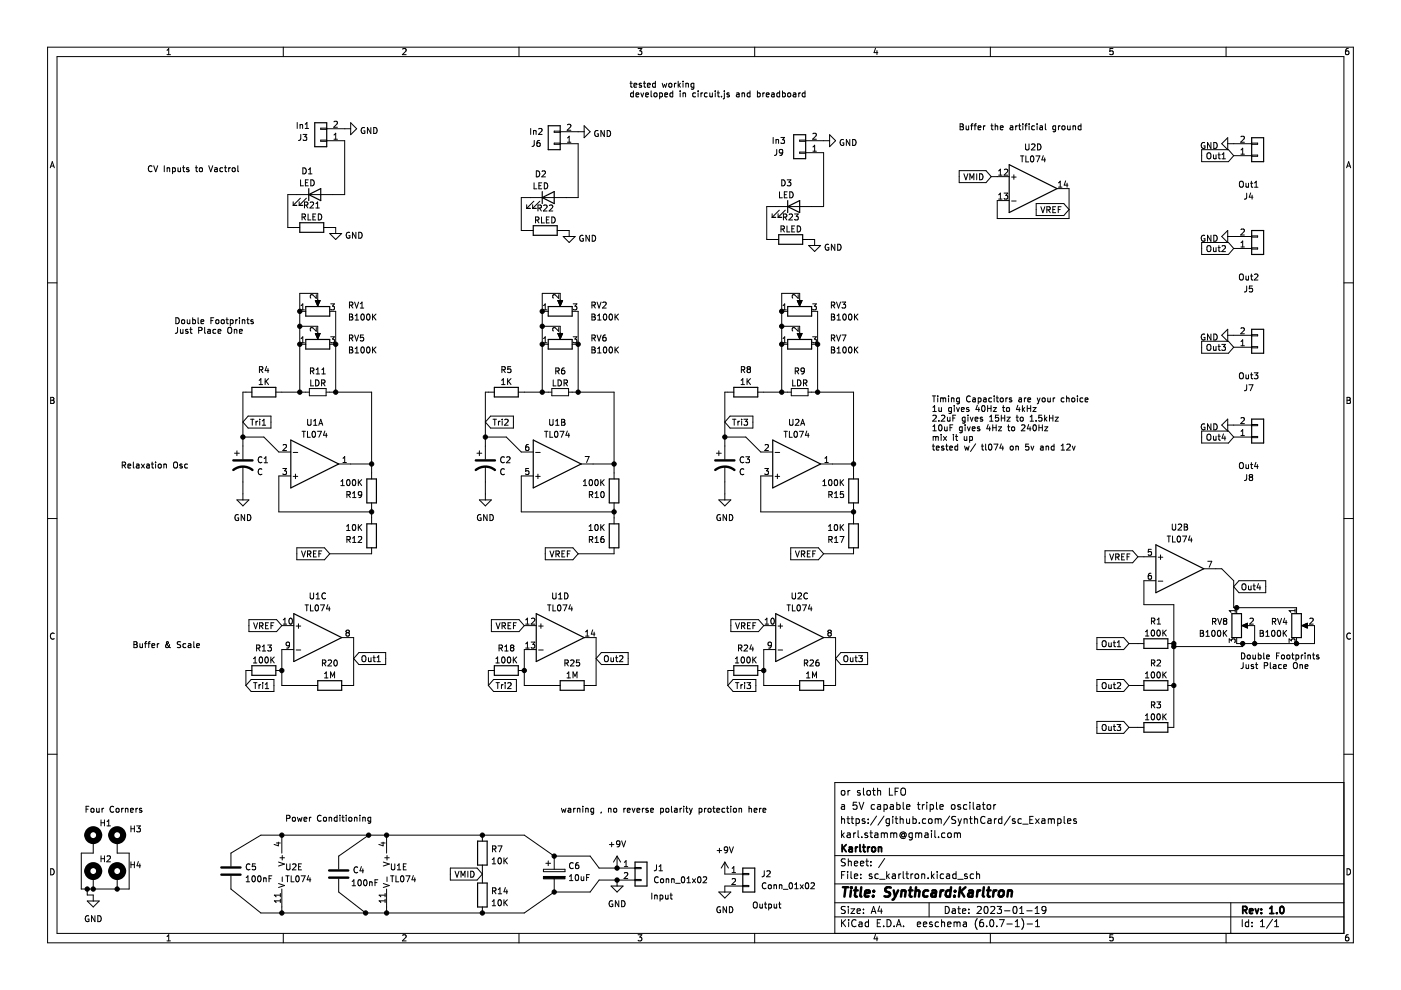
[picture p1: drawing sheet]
<svg xmlns="http://www.w3.org/2000/svg" width="297mm" height="210mm" viewBox="0 0 297 210" stroke-linecap="round" stroke-linejoin="round" font-family="sans-serif">
<path d="M.1 0h297v209.9h-297z" fill-rule="evenodd" fill="#fff" stroke="#fff" stroke-width=".21"/>
<g fill="none" stroke="#000" stroke-width=".21">
<path d="M10.1 10h276.8v189.9h-276.8zM12.1 12h272.8v185.9h-272.8zM35.4 11.6h.7M35.4 10.7l.4-.4v1.3M60.1 10v2M85.4 10.4l.5-.1 .2 .4-.8 .9h.8M110 10v2M133.6 17.7h.5M133.8 17.2v1.1l.3 .2M134.3 19.8l-.4-.1-.2 .2 .1 .6h.5M134.3 19.3v1.2M134.4 18.1l.6-.1v-.3h-.4l-.2 .1 .1 .6h.5"/>
<path d="M135.3 10.3h.8l-.4 .5 .3 .1v.6l-.2 .1-.5-.1M135.9 19.7l.3 .8 .3-.8M136 17.7h-.3l-.2 .1 .1 .2 .4 .1v.3h-.5M136.4 17.7h.5M136.6 17.2v1.1l.3 .2M137.3 18.1l.6-.1-.1-.3h-.4l-.1 .1v.6h.5M138 19.3v1.1l.2 .1M138.8 19.8l.3-.1 .2 .2v.4l-.2 .2-.5-.2zM138.9 17.7h-.3l-.3 .2 .2 .5h.4M138.9 17.2v1.3M139.9 19.8l.3-.1 .3 .2-.2 .6h-.4M139.9 19.7v1.3"/>
<path d="M140.4 17.7l.2 .8 .3-.6 .2 .6 .3-.8M141.9 17.8l.1-.1 .4 .1-.1 .6h-.4zM142.6 19.8l-.3-.1-.3 .2 .2 .6h.4M142.6 19.3v1.2M143 17.7v.8M143.4 17.7l-.4 .2M143.8 17.2v1.3M143.9 18l.4 .5M144.2 19.3v.1M144.2 19.7v.8M144.3 17.7l-.5 .4M144.8 19.8h.5l.1 .7"/>
<path d="M144.8 17.2v.1M144.8 17.7v.8M144.8 19.7v.8M145.4 17.8l.5-.1 .1 .8M145.4 17.7v.8M147.1 17.7h-.4l-.2 .2 .1 .5h.5M147.1 17.7v1l-.2 .2h-.3M147.5 19.8l-.4-.1-.2 .2 .1 .6h.5M148 19.3v.1M148 19.7v.8M148.6 19.7v.8M149 19.7l-.4 .2"/>
<path d="M149.9 19.8l-.3-.1-.3 .2 .2 .6h.4M150.5 19.7l.1 .8 .4-.1M151 19.7v.8M151.6 19.3v.1M151.6 19.7v.8M152.1 19.7h.4M152.2 19.3v1.1l.3 .1M153.6 19.3v.1M153.6 19.7v1.1l-.3 .2M154.6 19.8l-.3-.1-.2 .2 .1 .2 .4 .1v.3h-.5M156.2 19.8h.5v.7M156.7 20l-.6 .2 .2 .3h.4"/>
<path d="M157.3 19.8h.5l.1 .7M157.3 19.7v.8M159 19.8l-.3-.1-.3 .2 .1 .6h.5M159 19.3v1.2M160 10v2M160.6 19.8l.4-.1 .2 .2-.1 .6h-.5M160.6 19.3v1.2M161.7 19.7v.8M162.1 19.7l-.4 .2M163.6 19.8h.5l.1 .7M164.2 20l-.7 .2 .2 .3h.5M165.3 19.8l-.4-.1-.2 .2 .1 .6h.5"/>
<path d="M165.3 19.3v1.2M165.9 19.8l.4-.1 .2 .2-.1 .6h-.5M165.9 19.3v1.2M167.1 19.8l.1-.1 .4 .1-.1 .7-.4-.1zM168.2 19.8h.5v.7M168.7 20l-.6 .2 .2 .3h.4M169.4 19.7v.8M169.7 19.7l-.3 .2M170.7 19.8l-.4-.1-.2 .2 .1 .6h.5M170.7 19.3v1.2M185.6 10.2l-.3 1h.8M185.9 10.7v.9"/>
<path d="M210 10v2M236 10.3h-.7v.6l.6-.1 .1 .7-.2 .1-.5-.1M259.9 10v2M285.9 10.3l-.4 .1-.2 .2v.7l.2 .3 .4-.1v-.7h-.4l-.2 .2M10.7 35.6l.4-1.3 .4 1.3M10.8 35.2h.6M32.2 35.3a.56 .56 0 0 0-.8 .5 .56 .56 0 0 0 .8 .5M32.6 35.1l.4 1.3 .4-1.3M34.8 35.1v1.3M35.4 35.6v.8M35.4 35.7l.5-.1 .1 .8M36.6 35.6h.3l.3 .2-.1 .5h-.5"/>
<path d="M36.6 35.6v1.2M37.7 35.6l.1 .7h.5M38.3 35.6v.8M38.7 35.6h.5M38.9 35.1v1.1l.3 .2M40 35.6h-.3l-.2 .1 .1 .2 .4 .1v.3h-.5M41.4 35.6h.5M41.6 35.1v1.1l.3 .2M42.3 35.7l.2-.1 .4 .1-.1 .6h-.5zM44.3 35.1l.4 1.3 .4-1.3M45.5 35.6h.5l.1 .8M46.1 35.9l-.6 .2 .1 .3 .5-.1"/>
<path d="M47.2 35.6h-.3l-.3 .2 .1 .5h.5M47.6 35.6h.5M47.8 35.1v1.1l.3 .2M48.5 35.6v.8M48.9 35.6l-.4 .2M49.3 35.7l.2-.1 .3 .1v.6h-.5zM50.4 35.1v1.1l.2 .2M63 26v1.2M63.6 26.5h.5l.1 .7M63.6 26.4v.8M63.7 38.1v1.3h.6M63.8 28.5l-.1 1.1-.4 .2"/>
<path d="M64.2 35.6a.64 .64 0 0 1 .7 .6 .64 .64 0 0 1-.7 .7zM64.3 28.5h.7l-.4 .5 .4 .1v.6l-.2 .1-.5-.1M64.7 27.2h.7M64.7 26.3l.4-.3v1.2M64.8 38.7h.4M65.4 38.1h-.6v1.3h.6M65.4 36l.4-.4v1.3M65.4 36.9h.7M65.9 38.1a.64 .64 0 0 1 .7 .7 .64 .64 0 0 1-.7 .6zM68 27.2h1.3v.2h-1.3zM68 29.7h1.3v.3h-1.3zM69.3 29.8h3.8v11.5h-12.1v6.9h2.6"/>
<path d="M69.3 27.3h5M70.8 28.6l.4-.3v1.2M70.8 29.5h.7M70.8 25.8l.5-.1 .2 .4-.7 .9h.7M74.3 26l1.3 1.3-1.3 1.3zM77.3 27.1a.58 .58 0 0 0-.7 .6 .58 .58 0 0 0 .8 .5v-.4h-.3M78.6 27v1.3l-.7-1.3v1.3M79.2 27a.64 .64 0 0 1 .8 .7 .64 .64 0 0 1-.8 .6zM112.5 27.2v1.3M113.1 27.8l.5-.1 .1 .8M113.1 27.7v.8M113.2 38.8v1.2h.6"/>
<path d="M113.3 29.8l-.1 1.1-.4 .1M113.7 36.2a.64 .64 0 0 1 .7 .7 .64 .64 0 0 1-.7 .6zM114.2 27.4l.5-.2 .2 .4-.8 .9h.8M114.3 39.4h.4M114.4 29.8h-.3l-.2 .3-.1 .7 .3 .2 .4-.1-.1-.6h-.3l-.3 .2M114.9 38.8h-.6v1.2h.6M114.9 36.4l.5-.2 .2 .4-.7 .9h.7M115.4 38.8a.64 .64 0 0 1 .7 .6 .64 .64 0 0 1-.7 .6zM117.5 30.3h1.3v.3h-1.3zM117.5 27.8h1.3v.3h-1.3zM118.8 30.5h3.8v11.4h-12.1v7h2.6M118.8 27.9h5.1"/>
<path d="M120.3 30.2h.7M120.3 29.2l.4-.3v1.3M120.3 26.5l.5-.2 .2 .4-.7 .9h.7M123.9 26.7l1.2 1.2-1.2 1.3zM126.8 27.7a.58 .58 0 0 0-.7 .6 .58 .58 0 0 0 .8 .5v-.4h-.3M128.1 27.7v1.2l-.7-1.2v1.2M128.7 27.7a.64 .64 0 0 1 .8 .6 .64 .64 0 0 1-.8 .6zM134.8 20.1l.6-.1v-.2l-.4-.1-.2 .2 .1 .6h.5M136.9 20.1l.6-.1-.1-.2-.3-.1-.2 .2 .1 .6h.4M140.9 20.1l.6-.1v-.2l-.4-.1-.2 .2 .1 .6h.5M153 20.4v.1M162.5 20.1l.6-.1-.1-.2-.4-.1-.1 .2v.6h.5"/>
<path d="M163.9 29.1v1.3M164.5 29.7l.5-.1 .1 .8M164.5 29.6v.8M164.7 31.7l-.1 1.1-.4 .1M165.6 29.1h.7l-.4 .5 .4 .1v.6l-.2 .1-.5-.1M165.8 38.1a.64 .64 0 0 1 .7 .7 .64 .64 0 0 1-.7 .6zM165.9 32.2l-.2 .3-.4-.1v-.6l.4-.1 .2 .2v.7l-.2 .3h-.4M166.9 38.1h.8l-.4 .5 .3 .1v.6l-.2 .1-.5-.1M169.5 29.7h1.3v.3h-1.3zM169.5 32.2h1.3v.3h-1.3zM170.8 29.8h5.1M170.8 32.4h3.8v11.4h-12v7h2.5"/>
<path d="M172.4 28.4l.4-.1 .3 .3-.8 .9h.8M172.4 31.2l.3-.4v1.3M172.4 32.1h.7M175.9 28.6l1.3 1.2-1.3 1.3zM178.8 29.6a.58 .58 0 0 0-.7 .6 .58 .58 0 0 0 .8 .5v-.4h-.2M180.2 29.6v1.2l-.8-1.2v1.2M180.8 29.6a.64 .64 0 0 1 .7 .6 .64 .64 0 0 1-.7 .6zM203.4 36.2h5.7l1.1 1.3-1.1 1.2h-5.7zM203.6 26.3h.4l.2 .2-.2 .4 .2 .1 .1 .3-.3 .2h-.4zM203.6 26.9h.4M204.4 36.8l.4 1.3 .4-1.3M204.8 26.7l.1 .8 .5-.1"/>
<path d="M205.4 26.7v.8M205.6 38.1v-1.3l.5 1 .4-1v1.3M205.8 26.7h.5M206.3 26.3l-.3 .1v1.1M206.5 26.7h.5M207 26.3l-.3 .1v1.1M207.1 36.8v1.3M207.4 27.1l.6-.1-.1-.3h-.3l-.2 .2v.6h.5M207.7 36.8a.64 .64 0 0 1 .7 .7 .64 .64 0 0 1-.7 .6zM208.5 26.7v.8M208.9 26.7l-.4 .2M210.1 26.7h.5"/>
<path d="M210.2 37.5h3.8M210.3 26.3v1l.3 .2M211 26.8l.5-.1v.8M211 26.3v1.2M211.7 37.1h.8M211.7 36.2l.4-.3v1.2M212.1 27.1l.6-.1-.1-.3h-.3l-.2 .2v.6h.5M212.9 36l.5-.1 .3 .3-.8 .9h.8M214.2 26.7h.5v.8M214.5 37.5h.9M214.7 27l-.6 .2 .2 .3h.4M215 37.1v.9"/>
<path d="M215.3 26.7v.8M215.7 26.7l-.4 .2M216 26.7h.4M216.1 26.3v1l.3 .2M216.4 33.1h.7M216.7 33.1v1.2M216.9 26.3v.1M216.9 26.7v.8M217.3 26.7h.5M217.4 30.5v1l.3 .3h.2l.3-.3v-1M217.5 33.1v1.2h.6M217.8 26.3l-.3 .1v1.1"/>
<path d="M218.2 26.3v.1M218.2 26.7v.8M218.6 33.2l.2-.1a.68 .68 0 0 1 .4 .6 .68 .68 0 0 1-.4 .6l-.3-.5zM218.7 30.6l.5-.1 .2 .4-.7 .9h.7M219.3 26.7h-.3l-.3 .2 .2 .6h.4M219.6 33.1h.9l-.6 1.2M219.9 26.3v.1M219.9 26.7v.8M220 30.5a.64 .64 0 0 1 .7 .7 .64 .64 0 0 1-.7 .6zM220.5 26.7h.5v.8M221 27l-.6 .2 .2 .3h.4M221.2 33l-.3 .9h.8"/>
<path d="M221.5 33.5v.8M221.6 26.3v1l.2 .2M223.8 26.7h-.4l-.2 .2 .1 .6h.5M223.8 26.7v1l-.2 .2h-.3M224.1 40h2.6v6.3h-15.3v-3.8h2.6M224.4 26.7v.8M224.4 39.7h.8M224.4 38.8l.4-.4v1.3M224.8 26.7l-.4 .2M225.3 26.7h.3l.2 .2v.4l-.2 .2-.5-.2zM225.9 38.3l-.3 1h.8M226.2 38.8v.9"/>
<path d="M226.3 26.7l.1 .8 .5-.1M226.9 26.7v.8M227.5 26.8l.5-.1v.8M227.5 26.7v.8M229.2 26.7h-.4l-.2 .2 .1 .6h.5M229.2 26.3v1.2M254.8 31.7h5.7l1.1 1.3-1.1 1.3h-5.7zM255.4 30.3a.58 .58 0 0 0-.7 .6 .58 .58 0 0 0 .8 .5v-.5h-.3M256 32.6l.2-.2a.43 .43 0 0 1 .5 .4v.5a.42 .42 0 0 1-.4 .4 .42 .42 0 0 1-.4-.4zM256.7 30.2v1.3l-.7-1.3v1.3M257.3 32.8v.8h.5M257.3 30.2a.64 .64 0 0 1 .8 .6 .64 .64 0 0 1-.8 .7z"/>
<path d="M257.8 32.8v.9M258.2 32.8h.5M258.4 32.4v1.1l.3 .2M259.1 33.7h.7M259.1 32.8l.4-.4v1.3M260.3 29.2v2.5l-1.3-1.2zM260.3 30.5h5.1M261.6 33h3.8M262.8 38.6l.3-.2a.43 .43 0 0 1 .5 .4v.5a.42 .42 0 0 1-.4 .4 .42 .42 0 0 1-.4-.4zM263.1 32.7h.7M263.1 31.8l.4-.4v1.3M263.1 29l.5-.1 .2 .3-.8 1h.8"/>
<path d="M264.2 38.8v.8h.5M264.7 38.8v.9M265.1 38.8h.5M265.3 38.4v1.1l.3 .2M265.4 30.3h1.2v.3h-1.2zM265.4 32.9h1.2v.2h-1.2zM266 39.7h.7M266 38.8l.3-.4v1.3M285.5 35.6l.4-1.3 .5 1.3M285.6 35.2h.6M10.1 60h2M62.2 43.5h.7"/>
<path d="M62.2 42.8v.7M63.4 43.5h.8M63.4 42.8v.7M63.7 42l-1.5 1.5M64 46h.6l.1-.5-.7-.1v1.2M64.3 46l.5 .6M64.6 43.5l.6-.1v-.4l-.6-.2v1.3M64.9 43.5l.4 .6M65 42l-1.6 1.5M65.3 45.4v1.2h.6M65.8 43l.4-.2 .3 .4-.8 .9h.8M66.3 46h.5"/>
<path d="M66.9 45.4h-.6v1.2h.6M67 44.1h.7M67 43.2l.3-.4v1.3M67.5 45.4a.64 .64 0 0 1 .7 .6 .64 .64 0 0 1-.7 .6zM68.6 48.2h2.6v1.3M69.9 49.5h2.5l-1.2 1.3zM74.1 49.3a.58 .58 0 0 0-.7 .6 .58 .58 0 0 0 .8 .5v-.4h-.3M75.5 49.2v1.3l-.8-1.3v1.3M76.1 49.2a.64 .64 0 0 1 .7 .7 .64 .64 0 0 1-.7 .6zM111.7 44.2h.7M111.7 43.4v.8M112.9 44.2h.8"/>
<path d="M112.9 43.4v.8M113.2 42.7l-1.5 1.5M113.5 46.7l.6-.1 .1-.5-.7-.1v1.3M113.8 46.7l.5 .6M114.1 44.1h.6v-.5l-.6-.1v1.2M114.4 44.1l.4 .6M114.5 42.7l-1.6 1.5M114.8 46v1.3h.6M115.3 43.6l.5-.1 .2 .3-.8 .9h.8M115.8 46.6h.5M116.4 46h-.6v1.3h.6M116.5 43.6l.5-.1 .2 .3-.8 .9h.8"/>
<path d="M117 46a.64 .64 0 0 1 .7 .6 .64 .64 0 0 1-.7 .7zM118.1 48.9h2.6v1.2M119.4 50.1h2.5l-1.2 1.3zM123.6 49.9a.58 .58 0 0 0-.7 .6 .58 .58 0 0 0 .8 .5v-.4h-.3M125 49.9v1.3l-.8-1.3v1.3M125.6 49.9a.64 .64 0 0 1 .7 .6 .64 .64 0 0 1-.7 .7zM163.7 46.1h.8M163.7 45.3v.8M165 46.1h.7M165 45.3v.8M165.2 44.6l-1.5 1.5M165.3 40.7v1.2h.6"/>
<path d="M165.6 48.6l.6-.1 .1-.5-.7-.1v1.3M165.9 48.6l.4 .6M166.1 46h.6l.1-.5-.7-.1v1.2M166.3 41.3h.4M166.4 46l.4 .6M166.5 44.6l-1.5 1.5M166.9 47.9v1.3h.6M166.9 40.7h-.6v1.2h.6M167.3 45.5l.5-.1 .2 .3-.8 .9h.8M167.4 40.7a.64 .64 0 0 1 .8 .6 .64 .64 0 0 1-.8 .6zM167.9 48.5h.4M168.5 45.4h.7l-.4 .5 .4 .1v.5l-.2 .1-.5-.1"/>
<path d="M168.5 47.9h-.6v1.3h.6M169 47.9a.64 .64 0 0 1 .8 .6 .64 .64 0 0 1-.8 .7zM170.2 50.8h2.5v1.2M171.4 52h2.6l-1.3 1.3zM175.7 51.8a.58 .58 0 0 0-.8 .6 .58 .58 0 0 0 .8 .5v-.4h-.2M177 51.8v1.3l-.7-1.3v1.3M177.6 51.8a.64 .64 0 0 1 .7 .6 .64 .64 0 0 1-.7 .7zM211.7 41.3l.4-.4v1.3M211.7 42.2h.8M212.9 40.9h.8l-.5 .5 .4 .1v.6l-.2 .1-.5-.1M214.5 42.6h.9M219.7 43.2h5.9l1.1 1.2-1.1 1.3h-5.9z"/>
<path d="M220.7 43.8l.4 1.3 .4-1.3M222 44.5l.6-.1v-.5l-.6-.1v1.3M222.3 44.5l.4 .6M223.2 44.4h.4M223.8 43.8h-.6v1.3h.6M224.4 44.4h.4M225 43.8h-.6v1.3M254.8 51.4h5.7l1.1 1.3-1.1 1.3h-5.7zM255.4 49.9a.58 .58 0 0 0-.7 .6 .58 .58 0 0 0 .8 .5v-.4h-.3M256 52.3l.2-.2a.43 .43 0 0 1 .5 .4v.4a.42 .42 0 0 1-.4 .5 .42 .42 0 0 1-.4-.5zM256.7 49.9v1.3l-.7-1.3v1.3M257.3 52.5v.8l.5-.1"/>
<path d="M257.3 49.9a.64 .64 0 0 1 .8 .6 .64 .64 0 0 1-.8 .7zM257.8 52.5v.8M258.2 52.5h.5M258.4 52.1v1.1l.3 .1M259.1 52.2l.5-.1 .2 .3-.8 .9h.8M260.3 48.9v2.5l-1.3-1.3zM260.3 50.1h5.1M261.6 52.7h3.8M262.8 58.3l.3-.2a.43 .43 0 0 1 .5 .4v.4a.42 .42 0 0 1-.4 .5 .42 .42 0 0 1-.4-.5zM263.1 51.5l.4-.4v1.3M263.1 48.7l.5-.1 .2 .3-.8 .9h.8M263.1 52.4h.7"/>
<path d="M264.2 58.5v.8l.5-.1M264.3 41v1l-.5 .2M264.7 58.5v.9M265.1 58.5h.5M265.2 40.9l-.3 .9h.7M265.3 58.1v1.1l.3 .2M265.4 50h1.2v.3h-1.2zM265.4 52.6h1.2v.2h-1.2zM265.5 41.4v.8M266 58.2l.5-.1 .2 .4-.8 .9h.8M284.9 60h2M37.3 67.4a.64 .64 0 0 1 .7 .6 .64 .64 0 0 1-.7 .6z"/>
<path d="M37.6 69.4v1.1l-.4 .2M38.3 69.8v.8h.5M38.6 67.9l.1-.1 .4 .1-.1 .7-.4-.1zM38.8 69.8v.9M39.7 67.8l.1 .8 .4-.1M39.8 69.9l-.3-.1-.2 .2 .1 .2 .4 .1v.3h-.5M40.2 67.8v.8M40.2 69.8h.5M40.4 69.4v1.1l.3 .2M40.9 67.8h.3l.3 .2-.2 .6h-.4M40.9 67.4v1.2M42 67.4v1.1l.2 .1"/>
<path d="M42.1 70.1l.6-.1 .1-.5-.7-.1v1.3M42.6 68.2l.6-.1-.1-.3h-.3l-.2 .2 .1 .6h.4M43.4 69.4v1.1l.2 .2M44.1 69.9h.4l.1 .8M44.6 70.1l-.6 .3 .2 .3 .4-.1M44.7 68h.4M45.3 67.4h-.6v1.2M45.7 69.9l-.3-.1-.3 .3 .2 .5h.4M45.9 67.8h.3l.2 .2v.4l-.2 .2-.5-.2zM46.2 70.3l.6-.2v-.2l-.4-.1-.2 .2 .1 .6h.5M47 67.9l.1-.1 .4 .1-.1 .7-.4-.1zM47.9 67.8h.5"/>
<path d="M48.1 67.4v1.1l.3 .1M48.3 69.6l.3-.2a.43 .43 0 0 1 .5 .4v.5a.42 .42 0 0 1-.4 .4 .42 .42 0 0 1-.4-.4zM48.8 67.8h.4l.2 .2-.1 .6h-.5M48.8 67.8v1.3M49.7 70l.5-.1v.8M49.7 69.8v.9M50 67.8v.8M50.3 67.8l-.3 .2M50.8 70.3l.6-.2-.1-.2-.4-.1-.1 .2v.6h.5M50.8 67.4v.1M50.8 67.8v.8M51.4 67.9l.5-.1v.8"/>
<path d="M51.4 67.8v.8M52.3 67.8h.5M52.5 67.4v1.1l.3 .1M53.7 67.8h-.3l-.2 .2v.2l.5 .1v.3h-.5M55 78.4l.6-.1 .1-.4-.7-.2v1.3M55.3 78.4l.4 .6M56.5 77.7l-.3 .9h.8M56.8 78.2v.8M63.6 73h1.2M63.6 66h1.2M63.6 69.2h3.8v2.3M63.8 64.8l.4-.4v1.3"/>
<path d="M63.8 71.8l.4-.4v1.3M63.8 72.7h.8M63.8 65.7h.8M65.8 78.7l.6-.1 .1-.5-.7-.1v1.3M66.1 78.7l.5 .6M66.9 70.7h1l-.5 1.1zM66.9 63.7h1l-.5 1.2zM67 78.4l.4-.4v1.3M67 79.3h.8M67.1 69.5v.7l-1-.7-.3 .2 .1 .5M67.1 62.5v.8l-1-.8-.3 .2 .1 .5M67.4 64.5v-2.3h-3.8v20.9"/>
<path d="M68.2 79.3h.8M68.2 78.4l.4-.4v1.3M69.9 66h1.3v17.1M69.9 73h1.3M70.1 71.4h.8l-.4 .5 .3 .1v.6l-.1 .1-.6-.1M70.1 64.4h.8l-.4 .5 .3 .1v.6l-.1 .1-.6-.1M74.1 66.6h.4l.3 .2-.3 .4 .3 .1v.3l-.2 .3h-.5zM74.1 64.7l.6-.1 .1-.4-.7-.2v1.3M74.1 71.7l.6-.1 .1-.5-.7-.1v1.3M74.1 73.6h.4l.3 .2-.3 .4 .3 .1v.3l-.2 .2h-.5zM74.1 74.2h.4M74.1 67.2h.4"/>
<path d="M74.4 64.7l.4 .6M74.4 71.7l.4 .6M75.2 64l.4 1.3 .4-1.3M75.2 71l.4 1.3 .4-1.3M75.3 74.8h.7M75.3 67.9h.7M75.3 66.9l.4-.3v1.3M75.3 73.9l.4-.3v1.2M76.4 65.3h.7M76.4 64.4l.4-.4v1.3M76.6 66.7l.2-.1a.68 .68 0 0 1 .5 .6 .68 .68 0 0 1-.5 .7l-.3-.5zM76.6 73.7l.2-.1a.68 .68 0 0 1 .5 .6 .68 .68 0 0 1-.5 .6l-.3-.4z"/>
<path d="M77.1 71h-.6l-.1 .6h.6l.1 .6-.2 .1-.5-.1M77.8 73.7l.2-.1a.68 .68 0 0 1 .5 .6 .68 .68 0 0 1-.5 .6l-.3-.4zM77.8 66.7l.2-.1a.68 .68 0 0 1 .5 .6 .68 .68 0 0 1-.5 .7l-.3-.5zM79 66.6v1.3M79 73.6v1.2M79.2 67.1l.5 .8M79.2 74.1l.5 .7M79.7 73.6l-.7 .7M79.7 66.6l-.7 .7M106.4 78.4l.6-.1 .1-.4-.7-.2v1.3M106.7 78.4l.4 .6M108.3 77.7h-.6l-.1 .6h.6l.1 .6-.2 .1-.5-.1"/>
<path d="M115 69.2h3.8v2.3M115 73h1.2M115 66h1.2M115.2 72.7h.8M115.2 65.7h.8M115.2 64.8l.4-.4v1.3M115.2 71.8l.4-.4v1.3M117.8 78.7l.6-.1 .1-.5-.7-.1v1.3M118.1 78.7l.5 .6M118.3 70.7h1l-.5 1.1zM118.3 63.7h1l-.5 1.2zM118.5 69.5v.7l-.9-.7-.4 .2 .1 .5"/>
<path d="M118.5 62.5v.8l-.9-.8-.4 .2 .1 .5M118.8 64.5v-2.3h-3.8v20.9M119.6 78l-.3 .1-.2 .2-.1 .7 .3 .3 .4-.1-.1-.6-.3-.1-.3 .2M121.3 73h1.3M121.3 66h1.3v17.1M121.5 64.4h.8l-.4 .5 .3 .1v.6l-.1 .1-.6-.1M121.5 71.4h.8l-.4 .5 .3 .1v.6l-.1 .1-.6-.1M125.5 73.6h.4l.3 .2-.3 .4 .3 .1v.3l-.2 .2h-.5zM125.5 66.6h.4l.3 .2-.3 .4 .3 .1v.3l-.2 .3h-.5zM125.5 71.7l.6-.1 .1-.5-.7-.1v1.3M125.5 74.2h.4M125.5 64.7l.6-.1 .1-.4-.7-.2v1.3"/>
<path d="M125.5 67.2h.4M125.8 64.7l.4 .6M125.8 71.7l.4 .6M126.6 64l.4 1.3 .4-1.3M126.6 71l.4 1.3 .4-1.3M126.7 74.8h.7M126.7 67.9h.7M126.7 66.9l.4-.3v1.3M126.7 73.9l.4-.3v1.2M127.8 64.2l.5-.2 .2 .4-.8 .9h.8M128 66.7l.2-.1a.68 .68 0 0 1 .5 .6 .68 .68 0 0 1-.5 .7l-.3-.5zM128 73.7l.2-.1a.68 .68 0 0 1 .5 .6 .68 .68 0 0 1-.5 .6l-.3-.4z"/>
<path d="M128.4 71l-.4 .1-.1 .2-.1 .8 .2 .2 .5-.1-.1-.6-.4-.1-.2 .3M129.2 73.7l.2-.1a.68 .68 0 0 1 .5 .6 .68 .68 0 0 1-.5 .6l-.3-.4zM129.3 66.6h.1a.68 .68 0 0 1 .5 .6 .68 .68 0 0 1-.5 .7 .84 .84 0 0 1-.1-1.3zM130.4 66.6v1.3M130.4 73.6v1.2M130.6 67.1l.5 .8M130.6 74.1l.5 .7M131.1 66.6l-.7 .7M131.1 73.6l-.7 .7M157.2 78.4l.6-.1v-.4l-.6-.2v1.3M157.5 78.4l.4 .6M158.6 78.3l-.2-.3 .2-.3 .4 .1 .1 .2-.2 .3"/>
<path d="M158.6 78.3l-.2 .2v.3l.2 .2 .4-.1 .1-.1v-.4l-.2-.1M158.6 78.3h.3M165.7 69.2h3.8v2.3M165.7 73h1.3M165.7 66h1.3M166 72.7h.7M166 64.8l.4-.4v1.3M166 71.8l.4-.4v1.3M166 65.7h.7M168.6 78.7l.6-.1 .1-.5-.7-.1v1.3M168.9 78.7l.4 .6M169 70.7h1.1l-.6 1.1z"/>
<path d="M169 63.7h1.1l-.6 1.2zM169.2 69.5v.7l-.9-.7-.3 .2 .1 .5M169.2 62.5v.8l-.9-.8-.3 .2 .1 .5M169.5 64.5v-2.3h-3.8v20.9M170.5 78.6l-.2 .2-.4-.1v-.6l.4-.1 .2 .3v.7l-.2 .2-.4 .1M172.1 73h1.3M172.1 66h1.3v17.1M172.3 71.4h.8l-.4 .5 .3 .1v.6l-.2 .1-.5-.1M172.3 64.4h.8l-.4 .5 .3 .1v.6l-.2 .1-.5-.1M176.3 64.7l.6-.1v-.4l-.6-.2v1.3M176.3 66.6h.4l.2 .2-.2 .4 .2 .1 .1 .3-.2 .3h-.5zM176.3 71.7l.6-.1v-.5l-.6-.1v1.3"/>
<path d="M176.3 73.6h.4l.2 .2-.2 .4 .2 .1 .1 .3-.2 .2h-.5zM176.3 74.2h.4M176.3 67.2h.4M176.6 71.7l.4 .6M176.6 64.7l.4 .6M177.4 71l.4 1.3 .4-1.3M177.4 64l.4 1.3 .4-1.3M177.5 74.8h.7M177.5 66.9l.3-.3v1.3M177.5 73.9l.3-.3v1.2M177.5 67.9h.7M178.5 71h.9l-.6 1.3"/>
<path d="M178.5 64h.8l-.4 .5 .3 .1v.6l-.1 .1-.6-.1M178.8 73.7l.2-.1a.68 .68 0 0 1 .4 .6 .68 .68 0 0 1-.4 .6l-.3-.4zM178.8 66.7l.2-.1a.68 .68 0 0 1 .4 .6 .68 .68 0 0 1-.4 .7l-.3-.5zM180 66.7l.2-.1a.68 .68 0 0 1 .4 .6 .68 .68 0 0 1-.4 .7l-.3-.5zM180 73.7l.2-.1a.68 .68 0 0 1 .4 .6 .68 .68 0 0 1-.4 .6l-.3-.4zM181.2 66.6v1.3M181.2 73.6v1.2M181.3 74.1l.6 .7M181.3 67.1l.6 .8M181.9 66.6l-.7 .7M181.9 73.6l-.7 .7M254.8 72.4h5.7l1.1 1.2-1.1 1.3h-5.7z"/>
<path d="M255.4 70.9a.58 .58 0 0 0-.7 .6 .58 .58 0 0 0 .8 .5v-.4h-.3M256 73.2l.2-.2a.43 .43 0 0 1 .5 .4v.5a.42 .42 0 0 1-.4 .4 .42 .42 0 0 1-.4-.4zM256.7 70.8v1.3l-.7-1.3v1.3M257.3 73.4v.8h.5M257.3 70.8a.64 .64 0 0 1 .8 .7 .64 .64 0 0 1-.8 .6zM257.8 73.4v.9M258.2 73.4h.5M258.4 73v1.1l.3 .2M259 73h.8l-.4 .5 .4 .1v.6l-.2 .1-.6-.1M260.3 71.1h5.1M260.3 69.8v2.6l-1.3-1.3zM261.6 73.6h3.8"/>
<path d="M262.8 79.2l.3-.2a.43 .43 0 0 1 .5 .5v.4a.42 .42 0 0 1-.4 .4 .42 .42 0 0 1-.4-.4zM263.1 72.4l.4-.4v1.3M263.1 69.6l.5-.1 .2 .4-.8 .9h.8M263.1 73.3h.7M264.2 79.5v.8l.5-.1M264.3 60.6v1.1l-.5 .2M264.7 79.5v.8M265.1 79.5h.5M265.3 79v1.1l.3 .2M265.4 71h1.2v.2h-1.2zM265.4 73.5h1.2v.3h-1.2zM265.5 60.6h-.6v.6h.6v.6l-.2 .1-.4-.1"/>
<path d="M265.9 79h.8l-.4 .5 .3 .1v.6l-.1 .1-.6-.1M10.7 84.2h.5l.2 .3-.2 .4 .2 .1 .1 .3-.3 .2h-.5zM10.7 84.9h.5M25.9 98.6h.6l.1-.5-.7-.1v1.2M26.2 98.6l.4 .6M27.1 98.8l.6-.1v-.2l-.4-.1-.2 .2 .1 .6h.5M28.3 98v1.1l.2 .1M28.9 98.5h.5l.1 .7M29.5 98.7l-.6 .2 .2 .3h.4M30 98.4l.6 .8M30.6 98.4l-.6 .8M31.1 98.5h.5l.1 .7"/>
<path d="M31.7 98.7l-.6 .2 .1 .3h.5M32.1 98.4h.5M32.3 98v1.1l.3 .1M33 98v.1M33 98.4v.8M33.6 98.5l.2-.1 .3 .1v.7l-.5-.1zM34.7 98.5h.5l.1 .7M34.7 98.4v.8M37 98h.1a.43 .43 0 0 1 .5 .4v.4a.42 .42 0 0 1-.4 .5 .42 .42 0 0 1-.4-.5zM38.6 98.5l-.3-.1-.2 .2 .1 .2 .4 .1v.3h-.5M39.8 98.5l-.4-.1-.2 .2 .1 .6h.5M49.7 96.1h1"/>
<path d="M50.2 95.6v1M51.5 98.9v7.1M51.5 92.7h4.4l3.2 3.1h2.6M52.6 88.2h4.8v2.6h-4.8l-1.1-1.3zM53.1 88.9h.8M53.4 83.1h-1.9v14.3M53.5 88.9v1.3M54.3 89.3v.9M54.6 89.3l-.3 .3M54.9 81.5h.8M54.9 80.6l.4-.3v1.2M55.1 88.9v.1"/>
<path d="M55.1 89.3v.9M55.5 97a.56 .56 0 0 0-.8 .5 .56 .56 0 0 0 .8 .5M55.5 99.5a.56 .56 0 0 0-.8 .5 .56 .56 0 0 0 .8 .5M55.6 89.2l.4-.3v1.3M55.6 90.2h.7M56 98.1h.7M56 97.2l.4-.4v1.3M56.2 80.3v1.2M56.4 80.8l.5 .7M56.9 80.3l-.7 .7M58.5 83.1h7.1M60 99.3h.7l-.4 .5 .4 .1v.6l-.2 .1-.5-.1"/>
<path d="M60 94.4l.5-.1 .2 .3-.7 .9h.7M62.2 95.9h.9M64 91.4h.8M64.4 91.4v1.3M65.2 91.4v1.3h.6M65.2 88.9v1l.3 .3h.2l.2-.3v-1M65.6 82.4h3.5v1.5h-3.5zM65.9 80.6v1.2h.6M66.3 91.6l.2-.2a.68 .68 0 0 1 .4 .7 .68 .68 0 0 1-.4 .6l-.3-.5zM66.5 90.2h.7M66.5 89.3l.4-.4v1.3M66.9 80.6a.64 .64 0 0 1 .7 .6 .64 .64 0 0 1-.7 .6z"/>
<path d="M67.3 91.4h.9l-.6 1.3M67.6 90.2l.4-1.3 .4 1.3M67.7 89.8h.6M68.2 81.2h.6v-.5l-.6-.1v1.2M68.5 81.2l.4 .6M68.9 91.4l-.3 .9h.8M69.1 83.1h9.7v18.4M69.2 91.9v.8M71.8 98.4h7M72.7 98.1h.7M72.7 97.2l.4-.4v1.3M101.1 96.1h1"/>
<path d="M101.6 95.6v1M102.9 92.7h4.4l3.2 3.1h2.6M102.9 98.9v7.1M104 88.2h4.9v2.6h-4.9l-1.1-1.3zM104.5 88.9h.8M104.8 83.1h-1.9v14.3M104.9 88.9v1.3M105.7 89.3v.9M106 89.3l-.3 .3M106.4 81.5h.7M106.4 80.6l.3-.3v1.2M106.5 88.9v.1"/>
<path d="M106.5 89.3v.9M106.9 97a.56 .56 0 0 0-.8 .5 .56 .56 0 0 0 .8 .5M106.9 99.5a.56 .56 0 0 0-.8 .5 .56 .56 0 0 0 .8 .5M107 89l.5-.1 .2 .3-.7 1h.7M107.4 97l.5-.2 .2 .4-.7 .9h.7M107.6 80.3v1.2M107.8 80.8l.5 .7M108.3 80.3l-.7 .7M109.9 83.1h7.1M112 94.3h-.3l-.2 .3-.1 .7 .3 .2 .4-.1-.1-.6-.3-.1-.3 .3M112.1 99.3h-.6l-.1 .6h.6l.1 .6-.2 .1-.5-.1M113.6 95.9h.9"/>
<path d="M115.4 91.4h.8M115.8 91.4v1.3M116.5 88.9v1l.3 .3h.2l.3-.3v-1M116.6 91.4v1.3h.6M117 82.4h3.6v1.5h-3.6zM117.3 80.6v1.2h.6M117.7 91.6l.2-.2a.68 .68 0 0 1 .4 .7 .68 .68 0 0 1-.4 .6l-.3-.5zM117.8 89.3l.4-.4v1.3M117.8 90.2h.7M118.3 80.6a.64 .64 0 0 1 .8 .6 .64 .64 0 0 1-.8 .6zM118.7 91.4h.9l-.6 1.3M119.1 88.9h.4l.2 .2-.2 .4 .2 .1 .1 .3-.2 .3h-.5z"/>
<path d="M119.1 89.5h.4M119.6 81.2h.6l.1-.5-.7-.1v1.2M119.9 81.2l.4 .6M120.3 91.4l-.3 .9h.8M120.6 83.1h9.6v18.4M120.6 91.9v.8M123.2 98.4h7M124.1 96.8h.8l-.5 1.3M151.9 96.1h1M152.4 95.6v1M153.7 92.7h4.4l3.2 3.1h2.5M153.7 98.9v7.1"/>
<path d="M154.8 88.2h4.8v2.6h-4.8l-1.1-1.3zM155.3 88.9h.7M155.6 83.1h-1.9v14.3M155.7 88.9v1.3M156.5 89.3v.9M156.8 89.3l-.3 .3M157.1 81.5h.7M157.1 80.6l.4-.3v1.2M157.2 88.9v.1M157.2 89.3v.9M157.7 97a.56 .56 0 0 0-.8 .5 .56 .56 0 0 0 .8 .5M157.7 99.5a.56 .56 0 0 0-.8 .5 .56 .56 0 0 0 .8 .5"/>
<path d="M157.7 88.9h.8l-.4 .5 .3 .1v.5l-.1 .2-.6-.2M158.1 96.8h.8l-.4 .5 .4 .2v.5l-.2 .1-.6-.1M158.4 80.3v1.2M158.6 80.8l.5 .7M159.1 80.3l-.7 .7M160.7 83.1h7.1M162.1 99.3h.8l-.4 .5 .4 .1v.6l-.2 .1-.6-.1M162.2 94.4l.5-.1 .2 .3-.8 .9h.8M164.3 95.9h1M166.2 91.4h.7M166.6 91.4v1.3M167.4 91.4v1.3h.6"/>
<path d="M167.4 88.9v1l.2 .3h.3l.2-.3v-1M167.8 82.4h3.5v1.5h-3.5zM168.1 80.6v1.2h.6M168.5 91.6l.1-.2a.68 .68 0 0 1 .5 .7 .68 .68 0 0 1-.5 .6l-.3-.5zM168.7 89l.5-.1 .2 .4-.8 .9h.8M169.1 80.6a.64 .64 0 0 1 .7 .6 .64 .64 0 0 1-.7 .6zM169.5 91.4h.8l-.5 1.3M169.8 90.2l.4-1.3 .4 1.3M169.9 89.8h.6M170.4 81.2h.6v-.5l-.6-.1v1.2M170.7 81.2l.4 .6M171.1 91.4l-.3 .9h.7"/>
<path d="M171.3 83.1h9.7v18.4M171.4 91.9v.8M174 98.4h7M174.9 98.1h.7M174.9 97.2l.4-.4v1.3M197.7 83.9h.7M197.7 94.6h.5M197.8 90.4l.4-.3v1.2M197.8 88.1l.5-.1 .2 .4-.8 .9h.8M197.8 87.3h.7M197.8 86.3l.4-.3v1.3M197.8 91.3h.7"/>
<path d="M197.9 92.7l.3-.2 .2 .2M197.9 92.5v.9M197.9 94.2v1l.3 .2M198 83.9v1.3M198.4 92.7l.2-.2 .3 .1v.8M198.4 92.7v.7M198.5 95l.6-.1v-.3h-.4l-.2 .2 .1 .6h.5M198.8 83.9v.2M198.8 84.4v.8M199.1 89.2v.1M199.1 86.4v.8l.5-.1M199.1 90.2l.2-.1a.68 .68 0 0 1 .4 .6 .68 .68 0 0 1-.4 .6l-.3-.4z"/>
<path d="M199.4 84.4v.8M199.4 84.5l.4-.1 .2 .1M199.5 92.1v.1M199.5 92.5v.9M199.6 86.4v.9M199.6 88.1l.5-.1 .2 .4-.8 .9h.8M200 84.5v.7M200 84.5l.1-.1h.3l.1 .8M200 92.5l.7 .9M200.1 94.6h-.3l-.2 .2 .1 .1 .4 .2v.3h-.5M200.3 90.5v.8l.5-.1M200.5 94.6h.5"/>
<path d="M200.7 94.2v1l.3 .2M200.7 92.5l-.7 .9M200.8 90.5v.8M200.9 88.5v.7h.5M201.1 83.9v.2M201.1 84.4v.8M201.4 95l.6-.1-.1-.3h-.4l-.1 .2v.6h.5M201.4 88.5v.8M201.4 90.7h.4M201.7 84.5l.5-.1 .1 .8M201.7 86.4v1l-.2 .3-.3-.1M201.7 86.5l-.3-.1-.3 .2 .1 .6h.5"/>
<path d="M201.7 84.4v.8M202 90.1h-.6v1.2M202 88.6h.4M202.1 92.1v.1M202.1 92.5v.9M202.3 86v.1M202.3 86.4v.9M202.6 92.5h.4M202.6 88h-.6v1.3M202.7 92.1v1.1l.3 .2M202.8 86.4l.3 .9 .3-.9M203 94.2v1.2"/>
<path d="M203 94.6h-.3l-.3 .2 .2 .6h.4M203.4 84.4h-.4l-.2 .2 .1 .6h.5M203.4 84.4v1l-.2 .2h-.3M203.8 86.8l.6-.1v-.2l-.4-.1-.2 .2 .1 .6h.5M204 90.5v1l-.2 .3-.3-.1M204 90.6l-.3-.1-.3 .2 .1 .6h.5M204.4 92.5l.1 .8h.5M204.5 94.6l.2 .8 .3-.6 .2 .6 .3-.8M204.6 90.1v.1M204.6 88.5h-.3l-.3 .2 .1 .5h.5M204.6 88.5v1l-.2 .2h-.3M204.6 90.5v.8"/>
<path d="M205 92.5v.9M205.1 90.5l.3 .8 .3-.8M205.2 88v.1M205.2 88.5v.8M205.4 86.5l-.3-.1-.2 .2 .1 .2 .4 .1v.3h-.5M205.6 92.5v1.3M205.6 92.6l.3-.1 .3 .3-.1 .5h-.5M205.7 84.1a.56 .56 0 0 0-.8 .5 .56 .56 0 0 0 .8 .5M205.7 88.5l.3 .8 .3-.8M206.1 90.9l.6-.1v-.2l-.4-.1-.2 .2 .1 .6h.5M206.3 84.4h.4l.1 .8M206.7 88.9l.6-.1v-.3h-.4l-.2 .1 .1 .6h.5"/>
<path d="M206.8 84.7l-.6 .2 .2 .3h.4M206.9 94.1l-1.1 1.6M207.2 85.9l-.3 .9h.8M207.4 84.4h.4l.2 .2-.1 .6h-.5M207.4 84.4v1.2M207.5 86.4v.9M207.7 90.6l-.3-.1-.2 .2 .1 .2 .4 .1v.3h-.5M208.1 94.6h.4M208.2 86.1l.2-.1a.68 .68 0 0 1 .5 .6 .68 .68 0 0 1-.5 .7l-.3-.5zM208.2 94.2v1l.3 .2M208.3 88.5h-.3l-.2 .1 .1 .2 .4 .1v.3h-.5M208.5 84.4h.5l.1 .8"/>
<path d="M209 94.2v1l.2 .2M209.1 84.7l-.6 .2 .2 .3h.4M209.4 86v1.3M209.4 86.6h.7M209.5 90l-.3 .9h.8M209.7 94.3l.2-.1a.68 .68 0 0 1 .4 .6 .68 .68 0 0 1-.4 .6l-.3-.5zM209.8 89.3h.7M209.8 88.4l.4-.4v1.3M209.8 90.5v.8M210.1 86v1.3M210.2 84.4h-.3l-.3 .2 .2 .6h.4M210.5 90.7h.7"/>
<path d="M210.5 90.1v1.2M210.6 86.4h.7l-.7 .9h.7M210.7 94.2h.9l-.6 1.2M210.8 83.9v.2M210.8 84.4v.8M211.2 84.4h.5M211.2 90.1v1.2M211.4 83.9v1.1l.3 .2M211.7 88h-.6l-.1 .6h.6l.1 .6-.2 .1-.5-.1M211.7 90.5h.7l-.7 .8h.7M212.1 84.5l.2-.1 .4 .1-.1 .7-.5-.1zM212.3 88.6h.7"/>
<path d="M212.3 88v1.3M212.3 94.1l-.3 .9h.8M212.5 86.4h.5M212.6 94.6v.8M212.7 86v1.1l.3 .2M213 88v1.3M213.3 84.4v.8M213.5 88.5h.7l-.7 .8h.7M213.5 86.5l.3-.1 .2 .2v.4l-.2 .3-.4-.3zM213.6 84.4l-.3 .2M213.6 90.5h.5M213.8 90.1v1.1l.3 .1"/>
<path d="M214.2 94.7l.2-.1 .4 .1-.1 .7-.5-.1zM214.5 84.4h-.3l-.2 .1v.2l.5 .1v.4h-.5M214.6 90.6l.3-.1 .2 .2v.4l-.2 .2-.4-.2zM215.4 94.7l.5-.1v.8M215.4 94.6v.8M215.4 88.5h.5M215.6 88v1.1l.3 .2M215.8 85.9l-.3 .9h.8M216 84.4h.5l.1 .8M216.1 86.4v.9M216.3 88.6l.2-.1 .4 .1-.1 .6h-.5zM216.6 84.7l-.6 .2 .2 .3h.4"/>
<path d="M216.6 90.2l.5-.1 .2 .3-.8 .9h.8M216.8 86v1.3M216.9 86.8l.4 .5M217.2 84.4v.8M217.3 86.4l-.5 .5M217.6 84.4l-.4 .2M217.8 86.6h.7M217.8 86v1.3M217.9 84.8l.6-.1v-.3h-.4l-.2 .1 .1 .7h.5M218.1 94.2h-.6l-.1 .6 .6-.1 .1 .6-.2 .1-.5-.1M218.1 90l-.3 .9h.8M218.4 89.3h.7"/>
<path d="M218.4 88.4l.4-.4v1.3M218.4 90.5v.8M218.5 86v1.3M218.6 94.6l.3 .8 .3-.8M219 86.4h.7l-.7 .9h.7M219.1 90.2l.2-.1a.68 .68 0 0 1 .4 .6 .68 .68 0 0 1-.4 .6l-.3-.4zM219.7 89.2v.1M219.9 84.4l.3 .8M220.2 85.2l-.3 .4M220.3 90.7h.7M220.3 90.1v1.2M220.5 84.4l-.3 .8"/>
<path d="M220.6 94.6h.5l.1 .8M220.9 88h-.6l-.1 .6h.6l.1 .6-.2 .1-.5-.1M221 84.5l.2-.1 .3 .1v.7l-.5-.1zM221 90.1v1.2M221.2 94.9l-.6 .2 .2 .3h.4M221.5 88v1.3M221.5 90.5h.6l-.6 .8h.6M221.6 88.8l.4 .5M221.8 94.6v.8M221.8 94.7l.5-.1v.8M222 88.5l-.5 .4M222.1 84.4l.1 .8 .5-.1"/>
<path d="M222.5 88.6h.7M222.5 88v1.3M222.7 84.4v.8M223.2 88v1.3M223.3 84.4v.8M223.5 94.6h-.4l-.2 .2 .1 .6h.5M223.5 94.2v1.2M223.7 84.4l-.4 .2M223.7 88.5h.7l-.7 .8h.7M225 95.4h.7M225 94.5l.4-.3v1.2M225.6 84.4h-.4l-.2 .2 .1 .6h.5"/>
<path d="M226.1 84.5l.5-.1 .1 .8M226.1 83.9v1.3M226.2 94.3l.5-.1 .2 .3-.8 .9h.8M227.3 84.5l.2-.1 .3 .1v.7l-.5-.1zM227.3 94.6l.3 .8 .4-.8M228.4 83.9v.2M228.4 84.4v.8M229.6 84.4h-.4l-.2 .2 .1 .6h.5M230.1 84.8l.6-.1-.1-.3h-.4l-.1 .1v.7h.5M254.8 91.4h5.7l1.1 1.3-1.1 1.2h-5.7zM255.4 89.9a.58 .58 0 0 0-.7 .6 .58 .58 0 0 0 .8 .5v-.4h-.3M256 92.2l.2-.1a.43 .43 0 0 1 .5 .4v.4a.42 .42 0 0 1-.4 .4 .42 .42 0 0 1-.4-.4z"/>
<path d="M256.7 89.9v1.2l-.7-1.2v1.2M257.3 92.5v.8l.5-.1M257.3 89.9a.64 .64 0 0 1 .8 .6 .64 .64 0 0 1-.8 .6zM257.8 92.5v.8M258.2 92.5h.5M258.4 92.1v1l.3 .2M259.4 92l-.3 .9h.8M259.7 92.5v.8M260.3 88.9v2.5l-1.3-1.3zM260.3 90.1h5.1M261.6 92.7h3.8M262.8 98.3l.3-.2a.43 .43 0 0 1 .5 .4v.4a.42 .42 0 0 1-.4 .5 .42 .42 0 0 1-.4-.5z"/>
<path d="M263.1 91.4l.4-.3v1.3M263.1 88.7l.5-.2 .2 .4-.8 .9h.8M263.1 92.4h.7M264.2 98.5v.8l.5-.1M264.3 81.6v1.1l-.5 .1M264.7 98.5v.9M264.8 81.6h.8l-.5 1.2M265.1 98.5h.5M265.3 98.1v1.1l.3 .2M265.4 90h1.2v.3h-1.2zM265.4 92.5h1.2v.3h-1.2zM266.3 98l-.3 .9h.8"/>
<path d="M266.6 98.5v.9M285.6 84.2h.4l.3 .3-.3 .4 .3 .1v.3l-.2 .2h-.5zM285.6 84.9h.4M10.1 109.9h2M50.2 106h2.6l-1.3 1.3zM50.5 109.2a.58 .58 0 0 0-.7 .6 .58 .58 0 0 0 .8 .5v-.5h-.2M51.9 109.1v1.3l-.8-1.3v1.3M52.5 109.1a.64 .64 0 0 1 .7 .6 .64 .64 0 0 1-.7 .7zM61.7 100.9h-2.6v7.6h19.7M62.2 101h.9M62.6 100.5v1M62.9 116.1h5.9l1.1 1.3-1.1 1.3h-5.9z"/>
<path d="M63.9 116.8l.4 1.3 .5-1.3M65.2 117.5l.6-.1 .1-.5-.7-.1v1.3M65.5 117.5l.4 .6M66.5 117.4h.4M67.1 116.8h-.6v1.3h.6M67.6 117.4h.4M68.2 116.8h-.6v1.3M72.3 103h.7M72.3 102.1l.3-.4v1.3M73.5 112.5h.7M73.5 111.6l.4-.4v1.3M73.5 104.9l.7-.1v-.5l-.7-.1v1.3"/>
<path d="M73.5 114.4h.7v-.5l-.7-.2v1.3M73.6 101.8l.2-.1a.68 .68 0 0 1 .4 .6 .68 .68 0 0 1-.4 .7l-.3-.5zM73.9 114.4l.4 .6M73.9 104.9l.4 .6M74.8 115h.7M74.8 104.6l.3-.4v1.3M74.8 114.1l.3-.4v1.3M74.8 105.5h.7M74.8 111.3l.2-.1a.68 .68 0 0 1 .4 .6 .68 .68 0 0 1-.4 .7l-.3-.5zM74.8 101.8l.2-.1a.68 .68 0 0 1 .4 .6 .68 .68 0 0 1-.4 .7l-.3-.5zM76 101.7v1.3M76 113.9l.5-.2 .2 .4-.8 .9h.8"/>
<path d="M76 111.2v1.3M76.1 102.2l.6 .8M76.1 111.8l.6 .7M76.7 101.7l-.7 .7M76.7 104.8l-.2 .2h-.4l-.1-.7 .5-.1 .2 .3-.1 .7-.1 .2-.4 .1M76.7 111.2l-.7 .7M78.8 106.6v4.5M78.8 116.1v1.3h-8.9M101.6 106h2.6l-1.3 1.3zM101.9 109.2a.58 .58 0 0 0-.7 .6 .58 .58 0 0 0 .8 .5v-.5h-.2M103.3 109.1v1.3l-.8-1.3v1.3M103.9 109.1a.64 .64 0 0 1 .7 .6 .64 .64 0 0 1-.7 .7z"/>
<path d="M113.1 100.9h-2.6v7.6h19.7M113.6 101h.9M114.1 100.5v1M115.6 116.1h5.9l1.1 1.3-1.1 1.3h-5.9zM116.6 116.8l.4 1.3 .4-1.3M117.9 117.5l.6-.1v-.5l-.6-.1v1.3M118.2 117.5l.4 .6M119.1 117.4h.5M119.7 116.8h-.6v1.3h.6M120.3 117.4h.4M120.9 116.8h-.6v1.3M123.7 103h.7"/>
<path d="M123.7 102.1l.3-.4v1.3M124.9 112.5h.7M124.9 111.6l.4-.4v1.3M125 114.4h.6v-.5l-.6-.2v1.3M125 104.9l.6-.1v-.5l-.6-.1v1.3M125 101.8l.2-.1a.68 .68 0 0 1 .4 .6 .68 .68 0 0 1-.4 .7l-.3-.5zM125.3 114.4l.4 .6M125.3 104.9l.4 .6M126.2 115h.7M126.2 105.5h.7M126.2 104.6l.3-.4v1.3M126.2 114.1l.3-.4v1.3"/>
<path d="M126.2 111.3l.2-.1a.68 .68 0 0 1 .4 .6 .68 .68 0 0 1-.4 .7l-.3-.5zM126.2 101.8l.2-.1a.68 .68 0 0 1 .4 .6 .68 .68 0 0 1-.4 .7l-.3-.5zM127.4 101.7v1.3M127.4 111.2v1.3M127.5 104.3l.2-.1a.68 .68 0 0 1 .4 .7 .68 .68 0 0 1-.4 .6l-.3-.5zM127.6 102.2l.5 .8M127.6 111.8l.5 .7M128 113.7l-.4 .1-.2 .2v.8l.2 .2 .4-.1v-.6l-.4-.1-.2 .3M128.1 101.7l-.7 .7M128.1 111.2l-.7 .7M130.2 106.6v4.5M130.2 116.1v1.3h-7.6"/>
<path d="M152.4 106h2.5l-1.2 1.3zM152.7 109.2a.58 .58 0 0 0-.7 .6 .58 .58 0 0 0 .8 .5v-.5h-.3M154 109.1v1.3l-.7-1.3v1.3M154.6 109.1a.64 .64 0 0 1 .8 .6 .64 .64 0 0 1-.8 .7zM163.8 100.9h-2.5v7.6h19.7M164.3 101h1M164.8 100.5v1M167.6 116.1h5.9l1.1 1.3-1.1 1.3h-5.9zM168.6 116.8l.5 1.3 .4-1.3M169.9 117.5l.6-.1 .1-.5-.7-.1v1.3M170.2 117.5l.4 .6M171.2 117.4h.4"/>
<path d="M171.8 116.8h-.6v1.3h.6M172.3 117.4h.5M172.9 116.8h-.6v1.3M174.5 103h.7M174.5 102.1l.3-.4v1.3M175.7 112.5h.7M175.7 111.6l.3-.4v1.3M175.7 114.4h.6l.1-.5-.7-.2v1.3M175.7 104.9l.6-.1 .1-.5-.7-.1v1.3M175.8 101.8l.2-.1a.68 .68 0 0 1 .4 .6 .68 .68 0 0 1-.4 .7l-.3-.5zM176 104.9l.5 .6M176 114.4l.5 .6"/>
<path d="M176.9 115h.8M176.9 105.5h.8M176.9 104.6l.4-.4v1.3M176.9 114.1l.4-.4v1.3M177 111.3l.2-.1a.68 .68 0 0 1 .4 .6 .68 .68 0 0 1-.4 .7l-.3-.5zM177 101.8l.2-.1a.68 .68 0 0 1 .4 .6 .68 .68 0 0 1-.4 .7l-.3-.5zM178.1 113.7h.8l-.5 1.3M178.1 101.7v1.3M178.1 111.2v1.3M178.3 102.2l.6 .8M178.3 111.8l.6 .7M178.8 104.2h-.6l-.1 .6h.6l.1 .6-.2 .1-.5-.1"/>
<path d="M178.9 101.7l-.8 .7M178.9 111.2l-.8 .7M181 106.6v4.5M181 116.1v1.3h-6.4M234.3 116.8h5.8l1.2 1.3-1.2 1.2h-5.8zM235.3 117.4l.4 1.3 .4-1.3M236.5 118.1h.7v-.5l-.7-.2v1.3M236.9 118.1l.4 .6M237.8 118.1h.4M238.4 117.4h-.6v1.3h.6M239 118.1h.4M239.6 117.4h-.6v1.3"/>
<path d="M241.3 118.1h3.8M244.1 116.5h-.6l-.1 .6 .6-.1 .1 .6-.2 .1-.5-.1M245.6 118.1h.9M246.1 117.7v.9M247.5 113.7h.7M247.8 113.7v1.2M248.5 111.1v1l.3 .3h.2l.3-.3v-1M248.6 113.7v1.2h.6M249.7 113.8l.2-.1a.68 .68 0 0 1 .4 .6 .68 .68 0 0 1-.4 .6l-.3-.5zM249.8 111.2l.5-.1 .2 .4-.7 .9h.7M250.7 113.7h.9l-.6 1.2M251.1 111.1h.4l.2 .3-.2 .3 .2 .1 .1 .3-.2 .3h-.5z"/>
<path d="M251.1 111.7h.4M252.3 113.6l-.3 .9h.8M252.6 114.1v.8M256.1 119h.8l-.5 1.3M264.3 100.6v1.1l-.5 .2M265.1 101.2l-.2 .2v.2l.2 .3h.2l.3-.3-.1-.3-.2-.1M265.1 101.2l-.2-.3 .2-.3h.2l.3 .3-.3 .3M265.1 101.2h.2M284.9 109.9h2M11.5 134.3a.58 .58 0 0 0-.8 .6 .58 .58 0 0 0 .8 .5M28.4 136.6h.4M28.4 136h.4l.3 .3-.3 .3 .3 .2v.3l-.2 .2h-.5z"/>
<path d="M29.7 136.5v.8l.5-.1M30.2 136.5v.8M30.6 136.5h.5M31.1 136l-.3 .2v1.1M31.4 136.5h.4M31.8 136l-.3 .2v1.1M32.2 136.9l.6-.1-.1-.3h-.3l-.2 .1 .1 .7h.4M33.3 136.5v.8M33.7 136.5l-.4 .2M35.9 136.6l-.2 .6a.34 .34 0 0 1-.5 0 .34 .34 0 0 1 0-.5l.5-.4-.1-.2h-.3a1.21 1.21 0 0 0 .8 1.2M38.3 136.1l-.7 .1v.3l.6 .3 .1 .3-.2 .2h-.5M39.4 136.5h-.4l-.2 .2 .1 .6h.5"/>
<path d="M39.9 136.5h.5l.1 .8M40.5 136.8l-.6 .2 .2 .3h.4M41.1 136v1.1l.2 .2M41.7 136.9l.6-.1-.1-.3h-.3l-.2 .1 .1 .7h.4M52.8 131.4h5.8l1.2 1.2-1.2 1.3h-5.8zM53.7 139.7l.4-.4v1.3M53.8 132l.4 1.3 .4-1.3M54.4 137.4h.6l.1-.5-.7-.1v1.2M54.7 137.4l.4 .6M55 132.7l.6-.1 .1-.4-.7-.2v1.3M55.1 139.4l.1-.1a.68 .68 0 0 1 .5 .6 .68 .68 0 0 1-.5 .7l-.3-.5zM55.3 132.7l.5 .6"/>
<path d="M55.6 138h.7M55.6 137.1l.4-.3v1.2M56.3 132.6h.4M56.3 139.4l.2-.1a.68 .68 0 0 1 .4 .6 .68 .68 0 0 1-.4 .7 .84 .84 0 0 1-.2-1.2zM56.8 136.8h.7l-.4 .4 .4 .2v.5l-.2 .1-.5-.1M56.9 132h-.6v1.3h.6M57.4 139.3v1.3M57.5 132.6h.4M57.6 139.8l.5 .8M58.1 132h-.6v1.3M58.1 139.3l-.7 .7M59.8 132.6h2.5"/>
<path d="M60.1 132.3h.7M60.1 131.4l.3-.3v1.2M61.4 131.2l.2-.1a.68 .68 0 0 1 .4 .6 .68 .68 0 0 1-.4 .6l-.3-.5zM61.4 136.7l-.3 .2h-.3l-.1-.6 .4-.2 .3 .3-.1 .7-.2 .2-.3 .1M62.3 137.7h-2.5v7.6h7.6M62.8 132.7h1M62.8 137.8h1M63.3 132.3v.9M64.7 128.3h.7M65 128.3v1.2M65.8 125.7v1l.2 .3 .4-.1 .1-.2v-1M65.8 128.3v1.2h.6"/>
<path d="M66.9 128.4l.2-.1a.68 .68 0 0 1 .4 .6 .68 .68 0 0 1-.4 .6l-.3-.5zM67 127h.8M67 126.1l.4-.4v1.3M67.9 128.3h.9l-.6 1.2M69 125.8a.56 .56 0 0 0-.8 .6 .56 .56 0 0 0 .8 .5M69.5 128.2l-.3 .9h.8M69.8 128.7v.8M72.4 135.2h2.6v10.1h-2.6M73.6 134.1l-.2-.2 .2-.3h.2l.3 .2-.3 .3M73.6 134.1l-.2 .3v.2l.2 .3h.2l.3-.3v-.2l-.3-.3M73.6 134.1h.2M76.1 138.4h5.7v2.5h-5.7l-1.1-1.3z"/>
<path d="M76.8 139.2l.2-.2a.43 .43 0 0 1 .6 .4v.5a.42 .42 0 0 1-.4 .4 .42 .42 0 0 1-.5-.4zM78.1 139.4l.1 .8h.5M78.7 139.4v.9M79.1 139.4h.5M79.3 139v1.1l.3 .2M79.9 139.4l.4-.4v1.3M104.2 131.4h5.8l1.2 1.2-1.2 1.3h-5.8zM105.1 139.7l.4-.4v1.3M105.2 132l.4 1.3 .4-1.3M105.8 137.4h.6l.1-.5-.7-.1v1.2M106.1 137.4l.4 .6M106.4 132.7l.7-.1v-.4l-.7-.2v1.3"/>
<path d="M106.5 139.4l.2-.1a.68 .68 0 0 1 .4 .6 .68 .68 0 0 1-.4 .7l-.3-.5zM106.7 132.7l.5 .6M107 138h.7M107 137.1l.4-.3v1.2M107.7 132.6h.4M107.7 139.4l.2-.1a.68 .68 0 0 1 .4 .6 .68 .68 0 0 1-.4 .7 .84 .84 0 0 1-.2-1.2zM108.3 132h-.6v1.3h.6M108.5 137.3l-.3-.2 .3-.3h.2l.3 .2-.3 .3M108.5 137.3l-.3 .2 .1 .4 .2 .1h.2l.3-.2v-.3l-.3-.2M108.5 137.3h.2M108.8 139.3v1.3M108.9 132.6h.4"/>
<path d="M109 139.8l.6 .8M109.5 132h-.6v1.3M109.6 139.3l-.8 .7M111.2 132.6h2.5M111.5 132.3h.7M111.5 137.4h.7M111.5 136.5l.3-.4v1.3M111.5 131.4l.3-.3v1.2M112.6 136.1h.8l-.4 .5 .3 .1v.6l-.1 .1-.6-.1M112.7 131.2l.5-.1 .2 .3-.8 .9h.8M113.7 137.7h-2.5v7.6h7.6M114.2 132.7h1"/>
<path d="M114.2 137.8h1M114.7 132.3v.9M116.1 128.3h.7M116.4 128.3v1.2M117.2 125.7v1l.2 .3 .4-.1 .1-.2v-1M117.2 128.3v1.2h.6M118.3 128.4l.2-.1a.68 .68 0 0 1 .4 .6 .68 .68 0 0 1-.4 .6l-.3-.5zM118.4 127h.8M118.4 126.1l.4-.4v1.3M119.3 128.3h.9l-.6 1.2M119.7 125.7a.64 .64 0 0 1 .7 .7 .64 .64 0 0 1-.7 .6zM120.9 128.2l-.3 .9h.8"/>
<path d="M121.2 128.7v.8M122.9 139.9h-.7v.6h.6l.1 .6-.2 .1-.5-.1M123.9 135.2h2.5v10.1h-2.5M124.2 134.9h.7M124.2 134l.3-.4v1.3M125.7 133.5l-.3 .9h.7M126 134v.9M127.5 138.4h5.7v2.5h-5.7l-1.1-1.3zM128.2 139.2l.2-.2a.43 .43 0 0 1 .6 .4v.5a.42 .42 0 0 1-.4 .4 .42 .42 0 0 1-.5-.4zM129.5 139.4l.1 .8h.5M130.1 139.4v.9M130.5 139.4h.5"/>
<path d="M130.7 139v1.1l.3 .2M131.3 139.1l.5-.1 .3 .4-.8 .9h.8M155 131.4h5.8l1.1 1.2-1.1 1.3h-5.8zM155.9 139.7l.4-.4v1.3M155.9 132l.5 1.3 .4-1.3M156.6 137.4h.6v-.5l-.6-.1v1.2M156.9 137.4l.4 .6M157.2 132.7l.6-.1 .1-.4-.7-.2v1.3M157.2 139.4l.2-.1a.68 .68 0 0 1 .5 .6 .68 .68 0 0 1-.5 .7l-.3-.5zM157.5 132.7l.4 .6M157.8 136.9l.5-.1 .2 .3-.8 .9h.8M158.5 139.4l.1-.1a.68 .68 0 0 1 .5 .6 .68 .68 0 0 1-.5 .7l-.3-.5z"/>
<path d="M158.5 132.6h.4M159.1 132h-.6v1.3h.6M159.3 136.7l-.3 .9h.8M159.6 137.2v.8M159.6 139.3v1.3M159.6 132.6h.5M159.8 139.8l.5 .8M160.2 132h-.6v1.3M160.3 139.3l-.7 .7M161.9 132.6h2.6M162.2 132.3h.8M162.2 131.4l.4-.3v1.2"/>
<path d="M163.6 131.2l.1-.1a.68 .68 0 0 1 .5 .6 .68 .68 0 0 1-.5 .6l-.3-.5zM163.6 136.7l-.3 .2h-.3l-.1-.6 .4-.2 .3 .3-.1 .7-.2 .2-.3 .1M164.5 137.7h-2.6v7.6h7.6M165 132.7h.9M165 137.8h.9M165.5 132.3v.9M166.9 128.3h.7M167.2 128.3v1.2M167.9 125.7v1l.3 .3h.2l.3-.3v-1M168 128.3v1.2h.6M169.1 128.4l.2-.1a.68 .68 0 0 1 .4 .6 .68 .68 0 0 1-.4 .6l-.3-.5zM169.2 125.8l.5-.1 .2 .4-.7 .9h.7"/>
<path d="M170.1 128.3h.9l-.6 1.2M171.2 125.8a.56 .56 0 0 0-.8 .6 .56 .56 0 0 0 .8 .5M171.7 128.2l-.3 .9h.8M172 128.7v.8M173.6 139.9l-.4 .1-.2 .2v.8l.2 .2 .4-.1v-.6l-.4-.1-.2 .3M174.6 135.2h2.6v10.1h-2.6M175.8 134.1l-.3-.2 .3-.3h.2l.3 .2-.3 .3M175.8 134.1h.2M175.8 134.1l-.3 .3v.2l.3 .3h.2l.3-.3-.1-.3-.2-.2M178.3 138.4h5.7v2.5h-5.7l-1.1-1.3zM179 139.2l.2-.2a.43 .43 0 0 1 .6 .4v.5a.42 .42 0 0 1-.5 .4 .42 .42 0 0 1-.4-.4zM180.3 139.4l.1 .8h.4"/>
<path d="M180.8 139.4v.9M181.3 139.4h.4M181.4 139v1.1l.3 .2M182.1 139h.7l-.4 .5 .4 .1v.6l-.2 .1-.5-.1M232.6 135.2h5.6l1.2 1.3-1.2 1.2h-5.6zM233.7 136l.3-.1a.43 .43 0 0 1 .5 .4v.4a.42 .42 0 0 1-.4 .4 .42 .42 0 0 1-.4-.4zM235.1 136.3v.8l.5-.1M235.6 136.3v.8M236 136.3h.5M236.2 135.9v1l.3 .2M236.9 136.2l.3-.3v1.2M236.9 137.1h.7"/>
<path d="M239.4 136.5h3.1M242.9 134.9h.7M242.9 133.9l.3-.3v1.3M244 121.5l-.3 .1-.2 .2-.1 .8 .3 .2 .4-.1-.1-.6-.3-.1-.3 .3M244.1 131.7h.6l.1-.5-.7-.2v1.3M244.2 133.7l.2-.1a.68 .68 0 0 1 .4 .6 .68 .68 0 0 1-.4 .7l-.3-.5zM244.4 131.7l.5 .6M245.1 123.1h-2.6v5.1h6.4v26h-1.3M245.3 132.3h.8M245.3 131.4l.4-.4v1.3M245.4 133.7l.2-.1a.68 .68 0 0 1 .4 .6 .68 .68 0 0 1-.4 .7l-.3-.5zM245.6 123.2h.9"/>
<path d="M246.5 133.6v1.3M246.7 134.1l.6 .8M247.3 133.6l-.8 .7M247.6 136.5h1.3M254.5 133.7h.4l.2 .2-.2 .4 .2 .1 .1 .3-.2 .2h-.5zM254.5 134.3h.4M255.2 120.6h3.8l2.6 2.5v5.7h13.3v1.3M255.7 134.9h.7M255.7 134l.4-.3v1.2M257 133.8l.2-.1a.68 .68 0 0 1 .4 .6 .68 .68 0 0 1-.4 .6l-.3-.5zM257.1 131.8l.6-.1v-.5l-.6-.1v1.3M257.4 131.8l.4 .6"/>
<path d="M258.2 131.1l.4 1.3 .4-1.3M258.2 133.8l.2-.1a.68 .68 0 0 1 .5 .6 .68 .68 0 0 1-.5 .6l-.3-.5zM259.4 133.7v1.2M259.6 134.2l.5 .7M259.6 131.7l-.2 .2v.2l.2 .3h.3l.2-.3v-.2l-.2-.2M259.6 131.7l-.2-.3 .2-.3h.3l.2 .3-.2 .3M259.6 131.7h.3M260.1 133.7l-.7 .7M260.6 136.2v-.7l.5 .4 .1-.4h.6l.1 .2-.1 .5M261.9 129.1v.7M261.9 129.5h-1.3l.4 .3M262.2 128.8v1.3"/>
<path d="M262.7 123.1h5.7v2.6h-5.7l-1.1-1.3zM263.2 138.4a.64 .64 0 0 1 .7 .7 .64 .64 0 0 1-.7 .6zM263.3 132.6l1.2-.5v1.1zM263.4 124l.2-.2a.43 .43 0 0 1 .6 .4v.4a.42 .42 0 0 1-.5 .5 .42 .42 0 0 1-.4-.5zM263.5 136.5v.6h-14.6M263.7 132.6h2.3v3.9M264.5 139l.2-.1 .3 .1v.7l-.5-.1zM264.7 124.2l.1 .8 .5-.1M265 131.2l.5-.1 .2 .3-.7 .9h.7M265.3 124.2v.9M265.6 138.9l.1 .8 .5-.1M265.7 124.2h.5"/>
<path d="M265.9 123.8v1.1l.3 .2M266.2 138.9v.8M266.8 138.9h.3l.3 .2-.1 .6h-.5M266.8 138.4v1.3M266.8 123.7l-.3 .9h.8M267.1 124.2v.9M267.2 133.7h.4l.2 .2-.2 .4 .2 .1 .1 .3-.2 .2h-.5zM267.2 134.3h.4M267.9 138.4v1.1l.2 .2M268.4 134.9h.7M268.4 134l.3-.3v1.2M268.5 139.3l.6-.1v-.3h-.4l-.2 .1 .1 .7h.5"/>
<path d="M269.7 133.8l.2-.1a.68 .68 0 0 1 .4 .6 .68 .68 0 0 1-.4 .6l-.3-.5zM269.8 131.8l.6-.1v-.5l-.6-.1v1.3M270.1 131.8l.4 .6M270.7 139h.4M270.9 131.1l.4 1.3 .4-1.3M270.9 133.8l.2-.1a.68 .68 0 0 1 .4 .6 .68 .68 0 0 1-.4 .6l-.3-.5zM271.3 138.4h-.6v1.3M271.7 139l.2-.1 .4 .1-.1 .7-.5-.1zM272.1 133.7v1.2M272.3 134.2l.5 .7M272.4 131.1l-.3 .9h.8M272.7 131.5v.9"/>
<path d="M272.8 133.7l-.7 .7M272.9 139l.2-.1 .3 .1v.7l-.5-.1zM273.3 136.2v-.7l.5 .4 .1-.4h.6l.1 .2-.1 .5M273.9 138.9h.4M274 138.4v1.1l.3 .2M274.6 129.5h-1.3l.4 .3M274.6 129.1v.7M274.8 138.9h.3l.3 .2-.2 .6h-.4M274.8 138.9v1.2M274.9 135.2v1.3M275.9 138.9v.8M276 132.6l1.2-.5v1.1z"/>
<path d="M276.3 138.9l-.4 .2M276.4 132.6h2.3v3.9h-16.5v-1.3M276.7 138.4v.2M276.7 138.9v.8M277.3 139l.5-.1v.8M277.3 138.9v.8M277.7 131.2l.5-.1 .2 .3-.8 .9h.8M278.3 138.9h.5M278.4 138.4v1.1l.4 .2M279.6 138.9h-.3l-.2 .1 .1 .2 .4 .2v.3h-.5M286.3 134.3a.58 .58 0 0 0-.8 .6 .58 .58 0 0 0 .8 .5M10.1 159.9h2"/>
<path d="M53.2 144.1h4.9v2.5h-4.9l-1.1-1.3zM53.4 142.2h-1.3v3.1M53.7 140.6h.8M53.8 144.7h.7M54.1 144.7v1.3M54.9 145.2v.8M55.3 145.2l-.4 .2M55.7 144.7v.2M55.7 145.2v.8M56.2 146h.8M56.2 145.1l.4-.4v1.3M58.5 142.2h1.3"/>
<path d="M68.4 140.6l.6-.1v-.4l-.6-.2v1.3M68.7 140.6l.4 .6M68.8 142.8l.4-.3v1.2M68.8 143.7h.7M69.6 140.1l.5-.2 .2 .4-.8 .9h.8M70.1 143.7v-1.2l.4 .9 .4-.9v1.2M70.9 140.1l.2-.2a.68 .68 0 0 1 .4 .7 .68 .68 0 0 1-.4 .6l-.3-.5zM79.9 140.3h.8M104.7 144.1h4.8v2.5h-4.8l-1.2-1.3zM104.8 142.2h-1.3v3.1M105.1 140.6h.8M105.2 144.7h.7"/>
<path d="M105.5 144.7v1.3M106.3 145.2v.8M106.7 145.2l-.4 .2M107.1 144.7v.2M107.1 145.2v.8M107.6 144.9l.5-.2 .3 .4-.8 .9h.8M109.9 142.2h1.3M119.8 140.6l.6-.1v-.4l-.6-.2v1.3M120.1 140.6l.4 .6M120.2 143.7h.7M120.2 142.8l.4-.3v1.2M121 140.1l.5-.2 .2 .4-.8 .9h.8"/>
<path d="M121.5 143.7v-1.2l.4 .9 .4-.9v1.2M155.4 144.1h4.9v2.5h-4.9l-1.1-1.3zM155.6 142.2h-1.3v3.1M155.9 140.6h.7M155.9 144.7h.8M156.3 144.7v1.3M157.1 145.2v.8M157.5 145.2l-.4 .2M157.9 144.7v.2M157.9 145.2v.8M158.4 144.7h.7l-.4 .5 .4 .1v.6l-.2 .1-.5-.1M160.7 142.2h1.2"/>
<path d="M170.5 140.6l.6-.1 .1-.4-.7-.2v1.3M170.8 140.6l.5 .6M171 143.7h.7M171 142.8l.4-.3v1.2M171.8 140.1l.4-.2 .3 .4-.8 .9h.8M172.3 143.7v-1.2l.4 .9 .4-.9v1.2M232.6 144.1h5.6l1.2 1.2-1.2 1.3h-5.6zM232.6 153h5.6l1.2 1.2-1.2 1.3h-5.6zM233.7 144.9l.3-.2a.43 .43 0 0 1 .5 .5v.4a.42 .42 0 0 1-.4 .4 .42 .42 0 0 1-.4-.4zM233.9 153.7l.1-.1a.43 .43 0 0 1 .5 .4v.5a.42 .42 0 0 1-.4 .4 .42 .42 0 0 1-.4-.4zM235.1 154v.8h.5M235.1 145.2v.7h.5"/>
<path d="M235.6 145.2v.8M235.6 154v.9M236 145.2h.5M236 154h.5M236.2 144.7v1.1l.3 .2M236.2 153.6v1.1l.3 .2M236.8 153.6h.8l-.4 .5 .3 .1v.6l-.1 .1-.6-.1M236.9 144.9l.5-.2 .2 .4-.8 .9h.8M239.4 154.2h3.1M239.4 145.3h3.1M242.9 142.8l.3-.3v1.2M242.9 151.7l.3-.3v1.2"/>
<path d="M242.9 152.6h.7M242.9 143.7h.7M244.1 140.6l.6-.1 .1-.4-.7-.2v1.3M244.1 149.5l.6-.1 .1-.5-.7-.1v1.3M244.2 142.6l.2-.1a.68 .68 0 0 1 .4 .6 .68 .68 0 0 1-.4 .6l-.3-.4zM244.2 151.5l.2-.1a.68 .68 0 0 1 .4 .6 .68 .68 0 0 1-.4 .6l-.3-.5zM244.4 149.5l.5 .6M244.4 140.6l.5 .6M245.3 148.8h.8l-.5 .5 .4 .1v.6l-.2 .1-.5-.1M245.3 140.1l.5-.2 .3 .4-.8 .9h.8M245.4 151.5l.2-.1a.68 .68 0 0 1 .4 .6 .68 .68 0 0 1-.4 .6l-.3-.5zM245.4 142.6l.2-.1a.68 .68 0 0 1 .4 .6 .68 .68 0 0 1-.4 .6l-.3-.4z"/>
<path d="M246.5 142.5v1.2M246.5 151.4v1.2M246.7 151.9l.6 .7M246.7 143l.6 .7M247.3 142.5l-.8 .7M247.3 151.4l-.8 .7M247.6 145.3h1.3M263.6 140.5l-.1 1.1-.4 .2M264.2 140.9v.8l.5-.1M264.7 140.9v.9M265.8 141l-.3-.1-.2 .2v.2l.5 .1v.3h-.5M266.2 140.9h.5"/>
<path d="M266.4 140.5v1.1l.3 .2M268.1 141.2l.6-.1v-.5l-.6-.1v1.3M269.3 140.5v1.1l.2 .2M270 141h.5v.8M270.5 141.2l-.6 .3 .2 .3 .4-.1M271.7 141l-.4-.1-.2 .3 .1 .5h.5M272.2 141.3l.6-.1-.1-.2-.4-.1-.1 .2v.6h.5M274.3 140.7l.2-.2a.43 .43 0 0 1 .6 .4v.4a.42 .42 0 0 1-.5 .5 .42 .42 0 0 1-.4-.5zM275.6 141h.5l.1 .8M275.6 140.9v.9M276.7 141.3l.6-.1-.1-.2-.3-.1-.2 .2 .1 .6h.4M284.9 159.9h2"/>
<path d="M18.2 171.6h.5M18.9 171h-.7v1.2M19.4 171.4h.3l.2 .2v.4l-.2 .2-.4-.2zM19.8 178.3v2.6h-2.6v7.6h10.2v-7.6h-2.6v-2.6M20.5 171.4v.8l.5-.1M21 171.4v.8M21.4 173.8v1.3M21.4 174.4h.7M21.6 171.4v.8M22 171.4l-.4 .2M22.1 173.8v1.3M22.7 175.1h.7"/>
<path d="M22.7 174.2l.4-.4v1.3M24.1 171.1a.56 .56 0 0 0-.8 .5 .56 .56 0 0 0 .8 .5M24.7 171.5l.1-.1 .4 .1-.1 .7-.4-.1zM25.8 171.4v.8M26.2 171.4l-.4 .2M26.6 171.5l.5-.1v.8M26.6 171.4v.8M27.7 171.8l.6-.1-.1-.3h-.3l-.2 .2v.6h.5M27.8 175.1v1.3M27.8 175.7h.7M28.5 175.1v1.3M28.8 171.4v.8"/>
<path d="M29 175.1h.8l-.5 .5 .4 .1v.6l-.2 .1-.5-.1M29.2 171.4l-.4 .2M30 171.4h-.3l-.2 .2 .1 .1 .4 .2v.3h-.5M58.6 178.7h.8M59 178.6v.7l-.9-.3M59.8 177.1v3.8M60.8 173.5h.6v-.5l-.6-.1v1.2M62 173.4l.2-.1 .4 .1-.1 .7-.5-.1zM63.1 173.3l.2 .8 .2-.6 .3 .6 .2-.8M64.5 173.7l.6-.1-.1-.3h-.4l-.1 .2v.6h.5M65.6 173.3v.8M66 173.3l-.4 .2"/>
<path d="M68.1 173a.56 .56 0 0 0-.8 .5 .56 .56 0 0 0 .8 .5M68.6 173.4l.2-.1 .4 .1-.1 .7-.5-.1zM69.8 173.4l.5-.1v.8M69.8 173.3v.8M71.5 173.3h-.4l-.2 .2 .1 .6h.5M71.5 172.9v1.2M72.1 172.9v.1M72.1 173.3v.8M72.5 173.3h.5M72.7 172.9v1l.3 .2M73.4 172.9v.1M73.4 173.3v.8"/>
<path d="M74 173.4l.2-.1 .3 .1v.7l-.5-.1zM75.2 173.4l.4-.1 .1 .8M75.2 173.3v.8M76.3 172.9v.1M76.3 173.3v.8M76.9 173.3v.8M76.9 173.4l.5-.1v.8M78.2 177.1l-6.4 4.4v2.8M78.6 173.3h-.4l-.2 .2 .1 .6h.5M78.6 173.3v1l-.2 .2h-.3M80.8 178.7h.8M81.2 178.6v.7l-.9-.3"/>
<path d="M82 177.1v3.8M102.3 177.1v1.2M105.6 179.4h.8l-.5 1.2M119 171.4l.3 .8 .2-.6 .3 .6 .2-.8M120.5 171.4h.5v.8M121 171.7l-.6 .2 .2 .3h.4M121.6 171.4v.8M122 171.4l-.4 .2M122.4 171.5l.5-.1 .1 .8M122.4 171.4v.8M123.6 171v.1M123.6 171.4v.8"/>
<path d="M124.2 171.5l.5-.1v.8M124.2 171.4v.8M125.9 171.4h-.4l-.2 .2 .1 .6h.5M125.9 171.4v1l-.3 .2h-.3M127.5 172.2l-.1 .2M129 171.5l.5-.1 .1 .8M129 171.4v.8M129.2 179.1h1M129.7 178.6v1M130.2 171.4h.3l.3 .2v.4l-.3 .2-.4-.2zM131.4 178.8l-.2 .3-.4-.1v-.6l.4-.1 .2 .2v.7l-.2 .3-.4 .1M131.8 178.3l.4 1.3 .4-1.3"/>
<path d="M132.3 171.4v.8M132.6 171.4l-.3 .2M133 171.8l.6-.1-.1-.3h-.3l-.2 .2 .1 .6h.4M134 171.4l.3 .8 .3-.8M135.1 171.8l.6-.1-.1-.3h-.4l-.1 .2v.6h.5M136.2 171.4v.8M136.6 171.4l-.4 .2M137.4 171.4h-.3l-.2 .2 .1 .1 .4 .2v.3h-.5M138 171.8l.6-.1-.1-.3h-.4l-.1 .2v.6h.5M140.1 171.4v1.2M140.1 171.4h.3l.3 .2-.1 .6h-.5M141.3 171.4h.3l.2 .2v.4l-.2 .2-.4-.2z"/>
<path d="M142.4 171v1l.1 .2M143 171.4h.5l.1 .8M143.6 171.7l-.6 .2 .2 .3h.4M144.2 171.4v.8M144.5 171.4l-.3 .2M145 171v.1M145 171.4v.8M145.4 171.4h.5M145.6 171v1l.3 .2M146.2 171.4l.3 .8M146.5 172.2l-.3 .4M146.8 171.4l-.3 .8"/>
<path d="M148.2 171.4h.4l.2 .2-.1 .6h-.5M148.2 171.4v1.2M149.4 171.4v.8M149.7 171.4l-.3 .2M150.2 171.4h.3l.3 .2v.4l-.3 .2-.4-.2zM151.1 171.4h.5M151.3 171v1l.3 .2M152 171.8l.6-.1-.1-.3h-.3l-.2 .2v.6h.5M152.5 179.9v.9M153.7 171.4h-.4l-.2 .2 .1 .6h.5M154 171.4h.5M154.2 171v1l.3 .2"/>
<path d="M154.6 179.6l.5 1.2 .4-1.2M154.9 171v.1M154.9 171.4v.8M155.5 171.5l.2-.1 .4 .1-.1 .7-.5-.1zM156.7 171.5l.5-.1v.8M156.7 171.4v.8M158.8 171.5l.5-.1v.8M158.8 171v1.2M159.9 171.8l.6-.1-.1-.3h-.3l-.2 .2 .1 .6h.4M161 171.4v.8M161.4 171.4l-.4 .2M161.8 171.8l.6-.1-.1-.3h-.4l-.1 .2v.6h.5"/>
<path d="M178.4 173.1v1.5M178.4 176.1v1.5M178.4 167.7l.2-.1 .5 .1v.6l-.1 .2-.4 .1-.2-.1zM178.4 170.7h.6l.1 .9M178.4 173.7l.2-.1 .4 .1 .1 .9M178.6 177l.4 .6M179 176.6l-.6 .6M179.1 171h-.5l-.2 .2 .2 .4 .5-.1M179.6 173.6h.5M179.6 176.7h.6l.1 .9M179.8 167.6v1M179.8 173.1v1.3l.3 .2"/>
<path d="M180.2 167.6l-.4 .3M180.3 177h-.5l-.2 .2 .2 .4 .5-.1M180.4 173.6h.6M180.6 173.1v1.3l.4 .2M181 176.6v1M181.4 176.6l-.4 .3M181.5 173.7l.4-.1 .3 .3-.1 .6h-.6M181.5 173.6v1.5M181.6 170.1h-.7v.7l.2-.1h.5l.1 .3-.1 .5-.2 .1-.5-.1M181.9 176.1v1.3l.2 .2M182.1 170.1l.5 1.5 .5-1.5M182.4 167.7l-.4-.1-.2 .2 .1 .2 .5 .2v.3h-.6"/>
<path d="M182.7 177.4v.2M183.1 167.1v1.3l.2 .2M183.4 173.7l-.4-.1-.2 .2 .1 .2 .5 .2v.3h-.6M183.9 167.7l.2-.1 .4 .1 .1 .6-.2 .2-.3 .1-.2-.1zM183.9 176.7l-.3-.1-.2 .2v.2l.5 .2v.3h-.5M184.1 174.5v.1M184.1 173.7v.1M184.4 176.6h.6M184.6 176.1v1.3l.4 .2M185 167.6h.6M185.2 167.1v1.3l.4 .2M185.4 170.7l-.4-.1-.3 .3 .2 .6h.5"/>
<path d="M185.5 176.7h.6v.9M185.9 173l-1.3 2M186.1 167.7l.2-.1 .3 .1 .1 .9M186.1 170.7h.5l.1 .9M186.1 167.1v1.5M186.1 177h-.5l-.2 .2 .2 .4 .5-.1M186.7 171h-.5l-.2 .2 .2 .4 .5-.1M186.9 176.6v1M186.9 176.7l.4-.1 .2 .2M187.4 170.7l.5-.1 .2 .3-.1 .6h-.6M187.4 173l-1.3 2M187.4 170.6v1.5"/>
<path d="M187.5 176.8l.2-.2 .4 .1v.9M187.5 176.8v.8M188.6 173.6v1.2l-.3 .3-.4-.1M188.6 173.7l-.5-.1-.2 .3 .1 .6h.6M188.6 167.1v1.5h.7M188.8 170.7h.6v.9M188.9 176.7l.4-.1 .2 .2M188.9 176.6v1M189.3 173.1v.1M189.3 173.6v1M189.4 171h-.5l-.2 .2 .2 .4 .5-.1M189.5 176.8l.2-.2 .4 .1v.9"/>
<path d="M189.5 176.8v.8M189.8 173.6h.6M189.8 167.8h.5M190 173.1v1.3l.4 .2M190.1 170.7l.5-.1 .3 .3-.2 .6h-.6M190.1 170.1v1.5M190.5 167.1h-.7v1.5M190.9 173.7l.2-.1 .3 .1 .1 .9M190.9 173.1v1.5M191.1 167.3l.3-.2a.5 .5 0 0 1 .6 .5v.5a.5 .5 0 0 1-.5 .5 .5 .5 0 0 1-.5-.5zM191.5 170.1v1.3l.2 .2M191.8 176.9a.36 .36 0 0 0-.6-.1 .36 .36 0 0 0 0 .6 .36 .36 0 0 0 .6-.1"/>
<path d="M191.8 176.7v.6M191.8 177.3l.1 .1a.64 .64 0 0 0-.3-1 .64 .64 0 0 0-.8 .7 .71 .71 0 0 0 .4 .6 .71 .71 0 0 0 .8-.1M192.2 173.6l.1 .9 .3 .1 .3-.1M192.2 171.1l.7-.1v-.3l-.5-.1-.2 .2 .1 .7h.6M192.9 173.6v1M193.4 176.7l-.4-.1-.3 .3 .2 .6h.5M193.4 176.6v1.2l-.3 .3-.3-.1M193.6 173.7l.4-.1 .3 .3-.2 .6h-.5M193.6 173.1v1.5M194.1 176.7l.5-.1 .2 .2M194.1 176.6v1M194.5 170.6h.6"/>
<path d="M194.7 170.1v1.3l.4 .2M194.8 176.8v.8M194.8 176.8l.2-.2 .3 .1 .1 .9M194.9 174.5v.1M195.6 170.6v1M196 170.6l-.4 .3M196.1 176.7h.6l.1 .9M196.3 173.7l-.5-.1-.2 .3 .1 .6h.6M196.5 170.1v.1M196.5 170.6v1M196.8 177h-.5l-.2 .2 .2 .4 .5-.1M196.9 173.7l.2-.1 .5 .1v.6l-.1 .2-.4 .1-.2-.1z"/>
<path d="M197.2 170.7l.4-.1 .3 .3-.1 .6h-.6M197.2 170.6v1.5M197.5 176.1v.1M197.5 176.6v1M198.2 176.1v1.3l.2 .2M198.3 173.7l.4-.1 .2 .2M198.3 173.6v1M198.6 170.1v1.3l.2 .2M198.9 173.8l.2-.2 .4 .1 .1 .9M198.9 173.8v.8M199 177.4v.2M199.3 171.1l.7-.1-.1-.3-.4-.1-.2 .2v.7h.6"/>
<path d="M200.3 176.7l-.4-.1-.3 .3 .2 .6h.5M201 176.7l.2-.1 .4 .1 .1 .6-.1 .2-.4 .1-.2-.2zM201.3 173l-1.2 2M201.8 170.7l.2-.1 .4 .1 .1 .6-.2 .2-.3 .1-.2-.1zM202.3 176.7l.5-.1 .2 .2M202.3 176.6v1M202.6 173.2l-.5-.1-.3 .3 .1 .3 .7 .3v.5l-.3 .1-.5-.1M203 176.8l.2-.2 .4 .1v.9M203 176.8v.8M203.1 173.6l.4 1M203.5 174.6l-.4 .5M203.6 170.7l-.3-.1-.2 .2v.2l.5 .2v.3h-.5"/>
<path d="M203.8 173.6l-.3 1M204.4 173.7l.2-.1 .4 .1 .1 .9M204.4 173.6v1M205 170.7l-.4-.1-.3 .3 .1 .6h.6M205.6 173.6h.5M205.6 170.1v.1M205.6 170.6v1M205.8 173.1v1.3l.3 .2M206.3 170.1v1.3l.3 .2M206.6 173.7l.2-.1 .4 .1 .1 .9M206.6 173.1v1.5M207.1 170.7h.6l.1 .9"/>
<path d="M207.8 171h-.5l-.2 .2 .2 .4 .5-.1M208.3 170.6h.5M208.5 170.1v1.3l.3 .2M208.8 173.2a.71 .71 0 0 0-.9 .5 .71 .71 0 0 0 .7 .9l.2-.1M209.3 170.7l.3-.1 .4 .1 .1 .6-.2 .2-.3 .1-.3-.1zM209.5 173.7h.6v.9M210.1 174h-.5l-.2 .2 .2 .4 .5-.1M210.7 170.6v1M210.8 173.6v1M211.1 170.6l-.4 .3M211.3 173.6l-.5 .3M212.4 173.7l-.4-.1-.3 .3 .1 .6h.6"/>
<path d="M212.4 173.1v1.5M214.2 173l-1.3 2M215.2 173.7l-.4-.1-.2 .2 .1 .2 .5 .2v.3h-.6M216.6 173.7l-.5-.1-.3 .3 .2 .6h.6M216.8 174.7h1.2M218.3 173.8h.5M219 173.1h-.7v1.5h.7M219.5 173.6l.8 1M220.3 173.6l-.8 1M220.9 173.7h.6v.9M221.5 174h-.5l-.2 .2 .2 .4 .5-.1M222.3 173.7l.4-.1 .2 .2"/>
<path d="M222.3 173.6v1M222.9 173.8l.2-.2 .4 .1v.9M222.9 173.8v.8M224.3 173.7l.4-.1 .3 .3-.2 .6h-.5M224.3 173.6v1.5M225.6 173.1v1.3l.2 .2M226.3 174.1l.7-.1v-.3l-.5-.1-.2 .2 .1 .7h.6M228.2 173.7l-.4-.1-.2 .2 .1 .2 .5 .2v.3h-.6M284.9 165.9h-107.9v32M10.7 184.2a.66 .66 0 0 1 .8 .6 .66 .66 0 0 1-.8 .7zM18.5 191h2.5l-1.2 1.3zM18.5 188.5v1.3h1.3v1.2"/>
<path d="M18.8 194.2a.58 .58 0 0 0-.7 .6 .58 .58 0 0 0 .8 .5v-.4h-.3M19.8 186v2.5M20.1 194.1v1.3l-.7-1.3v1.3M20.7 194.1a.64 .64 0 0 1 .8 .7 .64 .64 0 0 1-.8 .6zM21.4 182.1h.7M21.4 181.5v1.2M22.1 181.5v1.2M22.7 181.6l.5-.1 .2 .3-.8 .9h.8M24.8 186v2.5M27.8 182.7v1.3M27.8 183.3h.7M28.5 182.7v1.3"/>
<path d="M29.3 182.7l-.3 .9h.8M29.6 183.1v.9M35.4 198.6l.4-.4v1.3M35.4 199.5h.7M49 185.7v2.8l6.3 5.1h55.9l6.3-4.5M52.2 187h.7M52.2 186.1l.4-.4v1.3M53 183.3a.56 .56 0 0 0-.8 .5 .56 .56 0 0 0 .8 .5M53.5 185.8l.2-.1a.68 .68 0 0 1 .5 .6 .68 .68 0 0 1-.5 .7l-.3-.5zM54.1 183.2h-.6v.6l.6-.1v.6l-.1 .1-.5-.1M54.7 185.8l.2-.1a.68 .68 0 0 1 .5 .6 .68 .68 0 0 1-.5 .7l-.3-.5zM55.9 186.1v.9"/>
<path d="M55.9 186.2h.5v.8M57 186.3h.5M57.6 185.7h-.6v1.3M59.1 187.3l1.2 .4-1.2 .5M59.1 182.8l1.2 .4-1.2 .4M59.4 181.9h.9M59.4 191h-1.2l.3 .4M59.4 189.8h-1.2l.3 .4M59.4 189.4v.8M59.4 190.6v.8M59.8 188.5v5.1M59.8 181.4v1"/>
<path d="M59.8 185.9v1M60.1 197.9v2M60.6 185.7h.7M60.8 183.2v1l.2 .2h.3l.2-.2v-1M60.9 185.7v1.3M61.7 185.7v1.3h.6M62 183.3l.5-.1 .3 .3-.8 .9h.8M62.8 185.8l.2-.1a.68 .68 0 0 1 .4 .6 .68 .68 0 0 1-.4 .7l-.3-.5zM63.3 183.8h.4M63.9 185.7h.8l-.5 1.3M63.9 183.2h-.6v1.2h.6M65.4 185.6l-.3 .9h.8"/>
<path d="M65.7 186.1v.9M71.8 186.3v2.8l5.7 4.5M74.7 186.9l.3-.4v1.3M74.7 187.8h.7M75.8 183.9a.56 .56 0 0 0-.8 .5 .56 .56 0 0 0 .8 .5M76 186.7l.2-.2a.68 .68 0 0 1 .4 .7 .68 .68 0 0 1-.4 .6l-.3-.5zM76.6 183.7l-.3 .9h.8M76.9 184.2v.9M77.2 186.7l.2-.2a.68 .68 0 0 1 .4 .7 .68 .68 0 0 1-.4 .6l-.3-.5zM78.4 187.1l.4-.1 .1 .8M78.4 187v.8M79.5 187.1h.4"/>
<path d="M80.1 186.5h-.6v1.3M81.3 187.3l1.2 .4-1.2 .5M81.3 182.8l1.2 .4-1.2 .4M81.6 181.9h.9M81.6 189.4v.8M81.6 190.6v.8M81.6 191h-1.2l.3 .4M81.6 189.8h-1.2l.3 .4M82 188.5v5.1M82.1 181.4v1M82.1 185.9v1M82.8 185.7h.7"/>
<path d="M83 183.2v1l.2 .2h.3l.2-.2v-1M83.2 185.7v1.3M83.9 185.7v1.3h.7M84.2 184.4h.8M84.2 183.5l.4-.3v1.2M85 185.8l.2-.1a.68 .68 0 0 1 .5 .6 .68 .68 0 0 1-.5 .7l-.3-.5zM85.4 198.3l.5-.1 .2 .4-.8 .9h.8M85.5 183.8h.4M86.1 185.7h.8l-.5 1.3M86.1 183.2h-.6v1.2h.6M87.6 185.6l-.3 .9h.8M87.9 186.1v.9"/>
<path d="M95.5 184.1h5.7l1.1 1.2-1.1 1.3h-5.7zM96.5 184.7l.4 1.3 .4-1.3M97.7 186v-1.3l.5 .9 .4-.9v1.3M99.2 184.7v1.3M99.8 184.7a.64 .64 0 0 1 .7 .7 .64 .64 0 0 1-.7 .6zM102.3 183.4v3.8M102.3 192.3v1.3M104.4 183.2h.7M104.4 182.2l.3-.3v1.3M104.4 191.1l.3-.3v1.2M104.4 192h.7M104.4 180h.6l.1-.5-.7-.1v1.2"/>
<path d="M104.4 188.9l.6-.1 .1-.4-.7-.2v1.3M104.7 180l.5 .6M104.7 188.9l.5 .6M105.6 189.5h.8M105.6 188.6l.4-.4v1.3M105.7 190.9l.2-.1a.68 .68 0 0 1 .4 .6 .68 .68 0 0 1-.4 .6l-.3-.4zM105.7 182l.2-.1a.68 .68 0 0 1 .4 .6 .68 .68 0 0 1-.4 .7l-.3-.5zM106.8 181.9v1.3M106.8 190.8v1.2M107 182.4l.6 .8M107 191.3l.6 .7M107.2 188.2l-.4 .9h.8"/>
<path d="M107.5 188.7v.8M107.6 181.9l-.8 .7M107.6 190.8l-.8 .7M110 197.9v2M115.2 184.3h4.6v.5h-4.6zM115.7 183h1M116.2 182.5v1M117.5 181.5l-6.3-4.4h-55.9l-6.3 3.8v2.8M117.5 181.5v2.8M117.5 186.3v2.8M117.5 181.5h7.6l1.9 2.6h7.6M120.7 186.7h.8"/>
<path d="M120.7 185.8l.4-.4v1.3M121.5 183a.56 .56 0 0 0-.8 .5 .56 .56 0 0 0 .8 .6M122.1 185.6l.2-.2a.68 .68 0 0 1 .4 .7 .68 .68 0 0 1-.4 .6l-.3-.5zM122.6 182.9l-.3 .1-.2 .2-.1 .7 .3 .3 .4-.1-.1-.7h-.3l-.3 .2M123.2 185.9l.1 .7h.5M123.8 185.9v.8M124.4 186h.4M125 185.4h-.6v1.3M129.6 187.9h2.5l-1.3 1.2zM129.9 191a.58 .58 0 0 0-.8 .6 .58 .58 0 0 0 .8 .5v-.4h-.2M130.8 181.5l-.7 1.3M130.8 181.5v2.6"/>
<path d="M130.8 186.6v1.3M130.8 181.5l.8 1.3M131.2 191v1.2l-.7-1.2v1.2M131.8 191a.64 .64 0 0 1 .7 .6 .64 .64 0 0 1-.7 .6zM132.4 183.7h.7M132.4 182.8l.3-.3v1.2M132.4 185.1l.5-.1 .2 .4-.8 .9h.8M134.6 183.9h1.3v.3h-1.3zM134.6 186.5h1.3v.2h-1.3zM134.6 186.6h-7.6l-1.9 2.5h-7.6M135.3 198.2h.8l-.4 .5 .3 .1v.6l-.2 .1-.5-.1M138.2 189.4v1.2"/>
<path d="M138.8 189.9l.5-.1v.8M138.8 189.8v.8M139.2 183.4l-.1 1-.4 .2M139.6 186a.56 .56 0 0 0-.8 .5 .56 .56 0 0 0 .8 .5M139.7 184.6h.8M139.7 183.7l.4-.3v1.2M139.9 189.8h.4l.3 .2-.2 .6h-.5M139.9 189.8v1.2M140.2 186.4l.3-.1 .2 .3v.3l-.2 .3-.5-.3zM141.1 189.8l.1 .8 .4-.1M141.2 186.4h.5l.1 .8M141.2 186.3v.9"/>
<path d="M141.6 189.8v.8M142.1 189.8h.4M142.2 189.4v1l.3 .2M142.4 186.4h.5v.8M142.4 186.3v.9M143.2 187.3h1M144.6 186l.2-.1a.68 .68 0 0 1 .4 .6 .68 .68 0 0 1-.4 .7l-.4-.5zM145.7 187.2h.7M145.7 186.3l.3-.4v1.3M146.8 186.3l.7 .9M147.5 186.3l-.7 .9M148 186l.2-.1a.68 .68 0 0 1 .4 .6 .68 .68 0 0 1-.4 .7l-.3-.5z"/>
<path d="M149.1 186l.5-.1 .2 .4-.8 .9h.8M152 180.3h1M152.4 189.1h2.5l-1.2 1.3zM152.7 192.3a.58 .58 0 0 0-.7 .6 .58 .58 0 0 0 .8 .5v-.4h-.3M153.7 182.8v2.5h3.8M153.7 182.8l-.8 1.3M153.7 182.8l.7 1.3M154 192.2v1.3l-.7-1.3v1.3M154.3 180.1l-.3 .2h-.3l-.1-.6 .4-.1 .3 .2-.1 .7-.2 .3h-.3M154.6 192.2a.64 .64 0 0 1 .8 .7 .64 .64 0 0 1-.8 .6zM155.2 185h.7M155.2 186.4l.5-.1 .2 .3-.7 .9h.7"/>
<path d="M155.2 184.1l.4-.4v1.3M157.5 187.9h-3.8v1.2M157.5 185.2h1.3v.2h-1.3zM157.5 187.7h1.3v.3h-1.3zM159.8 191.4l.2-.1a.43 .43 0 0 1 .6 .4v.4a.42 .42 0 0 1-.5 .4 .42 .42 0 0 1-.4-.4zM160 197.9v2M161.1 191.7l.1 .8 .4-.1M161.6 191.7v.8M162 184.6v1.1l-.4 .2M162.1 191.7h.5M162.2 191.3v1l.4 .2M162.4 187.3a.56 .56 0 0 0-.8 .5 .56 .56 0 0 0 .8 .5"/>
<path d="M162.6 184.7l.5-.1 .2 .4-.8 .9h.8M163 191.7h.3l.3 .2-.1 .6h-.5M163 191.7v1.3M163 187.6h.3l.2 .2v.4l-.2 .2-.4-.2zM164.1 187.7l.5-.1v.8M164.1 187.6v.8M164.1 191.7l.1 .8 .5-.1M164.7 191.7v.8M165.1 191.7h.5M165.2 187.7l.5-.1 .1 .8M165.2 187.6v.8M165.3 191.3v1l.3 .2"/>
<path d="M166.1 188.6h1M167.4 187.3l.2-.1a.68 .68 0 0 1 .4 .6 .68 .68 0 0 1-.4 .6l-.3-.4zM168.5 188.4h.7M168.5 187.5l.4-.3v1.2M169.7 187.6l.6 .8M170.3 187.6l-.6 .8M170.9 187.3l.1-.1a.68 .68 0 0 1 .5 .6 .68 .68 0 0 1-.5 .6l-.3-.4zM172 187.3l.4-.1 .3 .3-.8 .9h.8M177 194.4h107.9M177 191.4h107.9M177 187.4h107.9M177 181.4h107.9"/>
<path d="M178.4 185.5h.5M178.4 195v1.5M178.6 195.6l.7 .9M179.1 184.8h-.7v1.5M179.2 192.3l-.6-.1-.2 .1v.5l.7 .2 .1 .4-.3 .3-.5-.1M179.2 182.2l-.6-.1-.2 .1v.5l.7 .2 .1 .4-.3 .3-.5-.1M179.3 195l-.9 .8M179.7 184.8v.1M179.7 185.3v1M179.9 182.1v1.5M179.9 192.2v.1M179.9 192.7v1"/>
<path d="M179.9 182.7l.2-.1 .3 .1 .1 .9M179.9 195v.1M179.9 195.5v1M180.4 192.7h.8l-.8 1h.8M180.4 184.8v1.3l.2 .2M181.1 185.8l.8-.2-.1-.2-.4-.1-.3 .2 .1 .7h.6M181.1 183.1l.8-.2-.1-.2-.4-.1-.3 .2 .1 .7h.6M181.5 195.1a.71 .71 0 0 0-1 .5 .71 .71 0 0 0 .7 .9l.3-.2M181.7 193.2l.7-.2v-.2l-.5-.1-.2 .2 .1 .7h.6M182.1 195.6h.6l.1 .9M182.4 183.1l.7-.2v-.2l-.5-.1-.2 .2 .1 .7h.6M182.5 186.1v.2"/>
<path d="M182.5 185.4v.1M182.8 195.8l-.5 .1-.2 .2 .2 .4 .5-.1M183.1 193.5v.2M183.1 192.8v.1M183.6 182.6h.5M183.8 182.1v1.3l.3 .2M184.1 195.6l-.4-.1-.3 .3 .2 .6h.5M184.1 195v1.5M184.6 183.4v.2M184.6 182.7v.1M184.7 193.7l.5-1.5 .5 1.5M184.9 193.3h.7"/>
<path d="M184.9 185.4l-.4-.1-.2 .2 .1 .2 .5 .2v.3h-.6M185.6 198.1l-.3 1h.8M185.9 198.6v.9M186 195.7h.5M186.2 185.4l-.4-.1-.3 .3 .1 .6h.6M186.5 192.1l-.4 1.1h1M186.5 186.4h1.1M186.7 195h-.7v1.5h.7M186.9 192.7v1M187.4 196.3v.2M187.6 182l-1.3 1.9M188 184.8v1.5"/>
<path d="M188.1 195a.76 .76 0 0 1 .8 .7 .76 .76 0 0 1-.8 .8zM188.1 185.7l.5 .6M188.6 185.3l-.6 .6M189.2 185.4h.6l.1 .9M189.6 196.3v.2M189.9 185.6l-.5 .1-.3 .2 .3 .4 .5-.1M190.1 196.5l.5-1.5 .5 1.5M190.2 196.1h.7M190.6 185.3v1M191 185.3l-.4 .3M191.5 184.8v1.3l.2 .2M191.6 196.3v.2"/>
<path d="M192.1 185.3h.5M192.3 184.8v1.3l.3 .2M193.1 185.3v1M193.6 185.3l-.5 .3M194.1 185.4l.2-.1 .4 .1 .1 .6-.2 .2-.3 .1-.2-.2zM194.5 196l.7-.2-.1-.2-.4-.1-.2 .2 .1 .7h.5M195.4 185.4l.2-.1 .4 .1 .1 .9M195.4 185.3v1M195.8 196l.7-.2-.1-.2-.4-.1-.2 .2v.7h.6M196.8 186.1v.2M197 191.4v3M197.5 184.8v1.5"/>
<path d="M197.6 195.6l-.3-.1-.2 .2v.2l.5 .2v.3h-.5M197.6 185.7l.5 .6M198.1 185.3l-.6 .6M198.7 184.8v.1M198.7 185.3v1M199 195.6l-.4-.1-.3 .3 .1 .6h.6M199.6 195.6l.2-.1 .4 .1 .1 .9M199.6 195v1.5M200.1 185.4l-.5-.1-.3 .3 .2 .6h.6M200.4 192.2a.76 .76 0 0 1 .9 .7 .76 .76 0 0 1-.9 .8zM200.7 185.4h.6v.9M200.9 196l.7-.2v-.2l-.5-.1-.2 .2 .1 .7h.6"/>
<path d="M201.3 185.6l-.5 .1-.2 .2 .2 .4 .5-.1M201.9 192.8h.6l.1 .9M202.3 195.6l.4-.1 .2 .2M202.3 195.5v1M202.6 193l-.5 .1-.3 .2 .3 .4 .5-.1M202.7 185.4l-.4-.1-.3 .3 .1 .6h.6M202.7 184.8v1.5M202.9 195.7l.2-.2 .4 .1 .1 .9M202.9 195.7v.8M203.1 192.7h.5M203.1 186.4h1.1M203.3 192.2v1.3l.3 .2"/>
<path d="M204.1 193.2l.7-.2-.1-.2-.4-.1-.2 .2v.7h.6M204.3 195.6h.5l.1 .9M204.9 195.8l-.5 .1-.2 .2 .2 .4 .5-.1M205.1 185.4l-.4-.1-.2 .2 .1 .2 .5 .2v.3h-.6M205.4 193.5v.2M205.4 192.8v.1M206.4 185.4l-.4-.1-.3 .3 .1 .6h.6M207.1 185.4l.2-.1 .3 .1 .1 .9M207.1 184.8v1.5M207.2 192.3l.6-.1 .3 .4-1 1.1h1M207.2 194.8a1.72 1.72 0 0 0 0 2.3M208.4 195l-.4 .1a1.01 1.01 0 0 0 0 1.4l.5-.2 .1-.5-.3-.2h-.3l-.3 .2"/>
<path d="M208.8 192.3l.2-.1a.8 .8 0 0 1 .5 .7 .8 .8 0 0 1-.5 .8l-.4-.6zM209.2 196.3v.2M210 197.9v2M210 195.1l.2-.1a.8 .8 0 0 1 .5 .7 .8 .8 0 0 1-.5 .8l-.4-.6zM210.1 192.3l.5-.1 .3 .4-.9 1.1h.9M211.3 196.3v.2M211.4 192.2h.9l-.5 .6 .5 .1v.6l-.2 .2-.7-.2M211.9 195h1l-.6 1.5M213 193.1h1.1M213.5 195.9h1.1M214.9 192.3l.2-.1a.8 .8 0 0 1 .5 .7 .8 .8 0 0 1-.5 .8l-.3-.6zM215.3 196.5h.8"/>
<path d="M215.3 195.4l.4-.4v1.5M216.2 193.7h.9M216.2 192.6l.4-.4v1.5M216.6 194.8a1.72 1.72 0 0 1 0 2.3M217.7 193.1h1.1M217.8 195.9h1.1M219.5 193.7h.8M219.5 192.6l.4-.4v1.5M219.5 196.5h.9M219.5 195.4l.5-.4v1.5M221.8 192.8l-.3 .3-.5-.1-.1-.2v-.3l.3-.3h.3l.3 .3a1 1 0 0 1-.5 1.2h-.3M236 198.2h-.7v.6l.6-.1 .1 .7-.2 .1-.5-.1"/>
<path d="M259.9 197.9v2M261 191.4v6.5M263.4 195v1.5M264.7 195.6l-.4-.1-.3 .3 .2 .6h.5M264.7 195v1.5M265.5 196.3v.2M265.5 195.6v.1M267.2 196.5h.9M267.2 195.4l.5-.4v1.5M269.8 194.9l-1.3 1.9M270.2 196.5h.9M270.2 195.4l.5-.4v1.5"/>
<path d="M285.6 184.2a.66 .66 0 0 1 .7 .6 .66 .66 0 0 1-.7 .7zM285.9 198.2l-.4 .1-.2 .2v.7l.2 .3 .4-.1v-.7h-.4l-.2 .2"/>
</g>
<g fill="none" stroke="#000" stroke-width=".39">
<path d="M178.5 179.1v1.5M178.8 179.7l.6 .9M179.4 179.1l-.9 .8M180 179.7h.6l.1 .9M180.7 179.9l-.5 .1-.2 .2 .2 .4 .5-.1M181.4 179.6v1M181.8 179.6l-.4 .3M182.3 179.1v1.3l.2 .2M182.9 179.6h.6M183.1 179.1v1.3l.4 .2M184 179.6v1M184.4 179.6l-.4 .3"/>
<path d="M184.9 179.7l.2-.1 .4 .1 .1 .6-.1 .2-.4 .1-.2-.2zM186.3 179.7l.2-.1 .3 .1 .1 .9M186.3 179.6v1M263.5 193l.7-.1 .2-.2-.1-.4-.8-.1v1.5M263.9 193l.5 .7M264.9 193.2l.7-.2v-.2l-.5-.1-.2 .2 .1 .7h.6M266.1 192.7l.4 1 .4-1M267.4 193.5v.2M267.4 192.8v.1M269.2 193.7h.9M269.2 192.6l.4-.4v1.5M270.7 193.5v.2"/>
<path d="M271.5 192.3l.2-.1a.8 .8 0 0 1 .5 .7 .8 .8 0 0 1-.5 .8l-.3-.6z"/>
</g>
<g fill="none" stroke="#000" stroke-width=".52">
<path d="M178.7 188.1h1.2M179.3 188.1l-.3 2M180.4 188.8l-.1 1.3M180.5 188.1v.2M181.1 188.8h.8M181.5 188.1l-.2 1.7v.2l.4 .1M182.6 188.1l-.2 1.7 .2 .3M183.4 189.4l1-.1-.1-.4-.5-.1-.4 .3v.9h.8M185.1 189.9v.2M185.3 188.9v.2M188.9 188.2a.85 .85 0 0 0-1.1 .1v.6l.8 .5v.5a.85 .85 0 0 1-1.1 .1M189.5 188.8l.3 1.3"/>
<path d="M189.8 190.1l-.3 .5-.3 .2M190.4 188.8l-.6 1.3M191.2 189l.3-.2 .4 .1v1.2M191.2 188.8l-.2 1.3M192.7 188.8h.8M193.1 188.1l-.2 1.7v.2l.4 .1M194.1 189l.3-.2 .5 .1-.1 1.2M194.2 188.1l-.2 2M196.8 188.9a.66 .66 0 0 0-1 .3l-.1 .5 .2 .3h.8M197.7 188.9h.7v1.2M198.5 189.3l-.7 .1a.4 .4 0 0 0-.4 .3 .4 .4 0 0 0 .3 .4l.7-.1M199.5 188.8l-.2 1.3"/>
<path d="M200 188.8l-.4 .1-.2 .3M201.6 188.9a.66 .66 0 0 0-1 .3l-.1 .5 .1 .3h.8M201.6 188.1l-.2 2M202.4 189.9v.2M202.5 188.9v.2M203.6 188.1l-.3 2M203.7 189l.7 1.1M204.7 188.1l-1.3 1.2M205.5 188.9h.7v1.2M206.3 189.3l-.7 .1a.4 .4 0 0 0-.3 .3 .4 .4 0 0 0 .2 .4l.7-.1M207.3 188.8l-.2 1.3M207.8 188.8l-.3 .1-.3 .3"/>
<path d="M208.6 188.1l-.2 1.7 .2 .3M209.3 188.8h.7M209.6 188.1l-.2 1.7 .1 .2 .4 .1M210.7 188.8l-.2 1.3M211.3 188.8l-.4 .1-.2 .3M211.9 189l.1-.1a.5 .5 0 0 1 .8 .3v.5l-.3 .3a.5 .5 0 0 1-.8-.3zM213.7 189l.3-.2 .5 .1-.1 1.2M213.7 188.8l-.1 1.3"/>
</g>
<path d="M49.5 97.6h4M49.5 99.6a3.3 3.3 0 0 1 4 0M100.9 99.6a3.3 3.3 0 0 1 4 0M100.9 97.6h4M151.6 99.6a3.3 3.3 0 0 1 4.1 0M151.6 97.6h4.1M46.9 185.4h4.1M46.9 183.9h4.1M69.8 186.1h4M69.8 184.6h4" fill="none" stroke="#000" stroke-width=".51"/>
<g fill="none" stroke="#000" stroke-width=".25">
<path d="M65.5 40v2.5M66.7 26h2.6v5.1h-2.6zM116.2 26.7h2.6v5h-2.6zM168.3 28.6h2.5v5h-2.5zM214 34.9l10.1 5.1-10.1 5.1zM265.4 29.2h2.5v5.1h-2.5zM63.6 47.2h5v2.1h-5zM65.5 41.3l2.5-1.3v2.5zM113.1 47.9h5v2h-5zM115 40.6v2.6M115 41.9l2.5-1.3v2.6zM165.1 49.8h5.1v2h-5.1z"/>
<path d="M167 43.8l2.5-1.3v2.6zM167 42.5v2.6M265.4 48.9h2.5v5.1h-2.5zM64.8 72h5.1v2h-5.1zM64.8 65h5.1v2h-5.1zM116.2 65h5.1v2h-5.1zM116.2 72h5.1v2h-5.1zM167 65h5.1v2h-5.1zM167 72h5.1v2h-5.1zM265.4 69.8h2.5v5.1h-2.5zM53.4 82.1h5.1v2.1h-5.1zM61.7 93.3l10.1 5.1-10.1 5.1z"/>
<path d="M104.8 82.1h5.1v2.1h-5.1zM113.1 93.3l10.1 5.1-10.1 5.1zM155.6 82.1h5.1v2.1h-5.1zM163.8 93.3l10.2 5.1-10.2 5.1zM265.4 88.9h2.5v5h-2.5zM77.8 101.5h2v5.1h-2zM77.8 111.1h2v5h-2zM129.2 111.1h2v5h-2zM129.2 101.5h2v5.1h-2zM180 111.1h2v5h-2zM180 101.5h2v5.1h-2zM245.1 115.5l10.1 5.1-10.1 5.1z"/>
<path d="M62.3 130.1l10.1 5.1-10.1 5.1zM113.7 130.1l10.2 5.1-10.2 5.1zM164.5 130.1l10.1 5.1-10.1 5.1zM242.5 135.4h5.1v2.1h-5.1zM261.2 130.1h2v5.1h-2zM273.9 130.1h2v5.1h-2zM53.4 141.2h5.1v2h-5.1zM67.4 144.3h5v2.1h-5zM104.8 141.2h5.1v2h-5.1zM118.8 144.3h5.1v2.1h-5.1zM155.6 141.2h5.1v2h-5.1zM169.5 144.3h5.1v2.1h-5.1z"/>
<path d="M242.5 144.3h5.1v2.1h-5.1zM242.5 153.2h5.1v2h-5.1zM101.3 178.3h2v5.1h-2zM101.3 187.2h2v5.1h-2zM134.6 182.8h2.6v5.1h-2.6zM157.5 184.1h2.5v5h-2.5z"/>
</g>
<g fill="#000" stroke="#000" stroke-width=".21">
<path d="M66.9 63.7h1l-.5 1.2zM66.9 70.7h1l-.5 1.1zM118.3 63.7h1l-.5 1.2zM118.3 70.7h1l-.5 1.1zM169 70.7h1.1l-.6 1.1zM169 63.7h1.1l-.6 1.2zM263.3 132.6l1.2-.5v1.1zM276 132.6l1.2-.5v1.1z"/>
<path d="M115.2 185.8h4.6v.5h-4.6z" fill-rule="evenodd"/>
<circle cx="63.6" cy="69.2" r=".46"/>
<circle cx="63.6" cy="66" r=".46"/>
<circle cx="63.6" cy="73" r=".46"/>
<circle cx="71.2" cy="73" r=".46"/>
<circle cx="115" cy="73" r=".46"/>
<circle cx="115" cy="69.2" r=".46"/>
<circle cx="115" cy="66" r=".46"/>
<circle cx="122.6" cy="73" r=".46"/>
<circle cx="165.7" cy="73" r=".46"/>
<circle cx="165.7" cy="69.2" r=".46"/>
<circle cx="165.7" cy="66" r=".46"/>
<circle cx="173.4" cy="73" r=".46"/>
<circle cx="51.5" cy="92.7" r=".46"/>
<circle cx="63.6" cy="83.1" r=".46"/>
<circle cx="71.2" cy="83.1" r=".46"/>
<circle cx="78.8" cy="98.4" r=".46"/>
<circle cx="102.9" cy="92.7" r=".46"/>
<circle cx="115" cy="83.1" r=".46"/>
<circle cx="122.6" cy="83.1" r=".46"/>
<circle cx="130.2" cy="98.4" r=".46"/>
<circle cx="153.7" cy="92.7" r=".46"/>
<circle cx="165.7" cy="83.1" r=".46"/>
<circle cx="173.4" cy="83.1" r=".46"/>
<circle cx="181" cy="98.4" r=".46"/>
<circle cx="78.8" cy="108.5" r=".46"/>
<circle cx="130.2" cy="108.5" r=".46"/>
<circle cx="181" cy="108.5" r=".46"/>
<circle cx="248.9" cy="137.1" r=".46"/>
<circle cx="248.9" cy="136.5" r=".46"/>
<circle cx="262.2" cy="128.8" r=".46"/>
<circle cx="263.5" cy="136.5" r=".46"/>
<circle cx="266" cy="136.5" r=".46"/>
<circle cx="274.9" cy="136.5" r=".46"/>
<circle cx="59.8" cy="142.2" r=".46"/>
<circle cx="111.2" cy="142.2" r=".46"/>
<circle cx="161.9" cy="142.2" r=".46"/>
<circle cx="248.9" cy="145.3" r=".46"/>
<circle cx="59.8" cy="177.1" r=".46"/>
<circle cx="78.2" cy="177.1" r=".46"/>
<circle cx="82" cy="177.1" r=".46"/>
<circle cx="102.3" cy="177.1" r=".46"/>
<circle cx="18.5" cy="188.5" r=".46"/>
<circle cx="19.8" cy="188.5" r=".46"/>
<circle cx="24.8" cy="188.5" r=".46"/>
<circle cx="59.8" cy="193.6" r=".46"/>
<circle cx="77.5" cy="193.6" r=".46"/>
<circle cx="82" cy="193.6" r=".46"/>
<circle cx="102.3" cy="193.6" r=".46"/>
<circle cx="117.5" cy="181.5" r=".46"/>
<circle cx="117.5" cy="189.1" r=".46"/>
<circle cx="130.8" cy="186.6" r=".46"/>
<circle cx="130.8" cy="184.1" r=".46"/>
</g>
<g fill="none" stroke="#000" stroke-width="1.3">
<circle cx="19.8" cy="177.1" r="1.27"/>
<circle cx="24.8" cy="177.1" r="1.27"/>
<circle cx="19.8" cy="184.7" r="1.27"/>
<circle cx="24.8" cy="184.7" r="1.27"/>
</g>
</svg>
